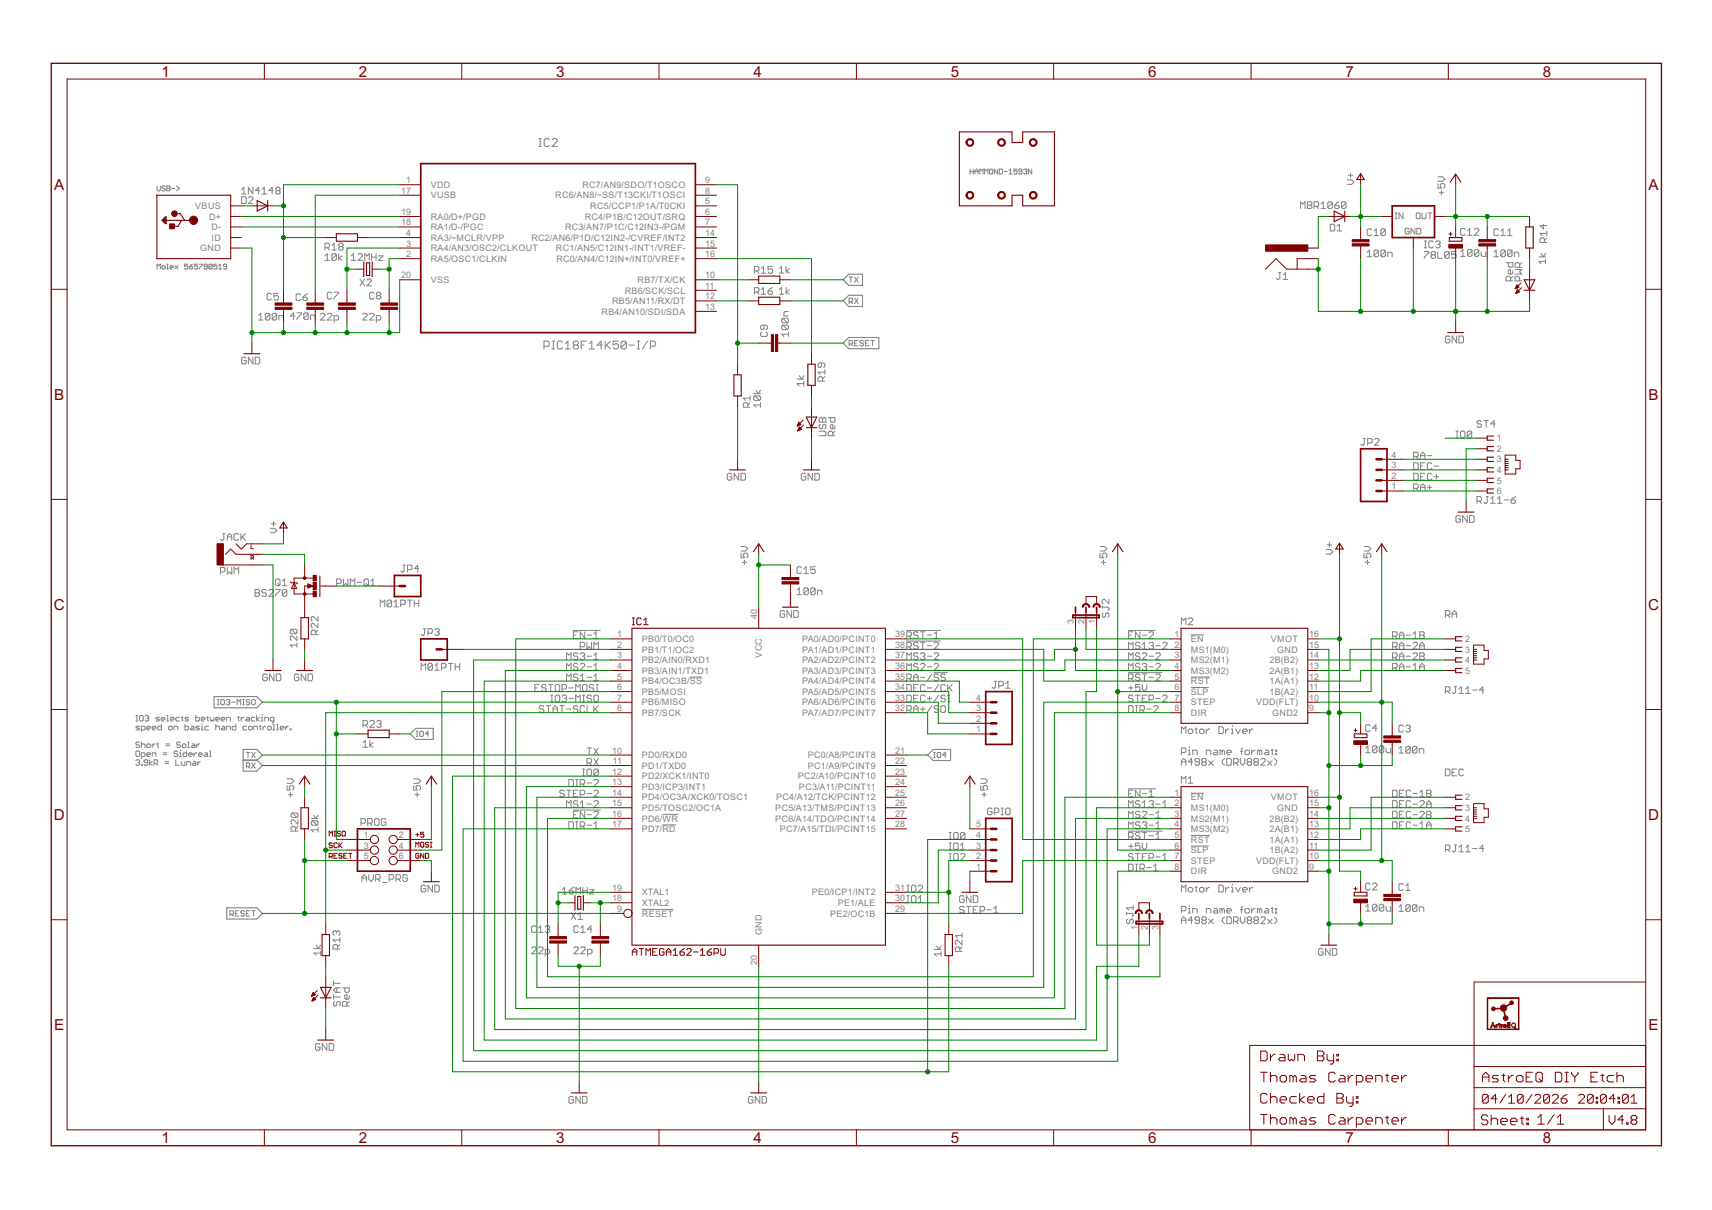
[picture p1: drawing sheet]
<svg xmlns="http://www.w3.org/2000/svg" width="297mm" height="210mm" viewBox="0 0 297 210" stroke-linecap="round" stroke-linejoin="round" font-family="sans-serif">
<defs><g id="words">
<g font-size="2.9" fill="#800000">
<text x="28" y="13.3">1</text>
<text x="62.3" y="13.3">2</text>
<text x="96.5" y="13.3">3</text>
<text x="130.7" y="13.3">4</text>
<text x="165" y="13.3">5</text>
<text x="199.2" y="13.3">6</text>
<text x="233.4" y="13.3">7</text>
<text x="267.7" y="13.3">8</text>
<text x="9.4" y="32.9">A</text>
<text x="286" y="32.9">A</text>
<text x="9.4" y="69.3">B</text>
<text x="286" y="69.3">B</text>
<text x="9.3" y="105.8">C</text>
<text x="286" y="105.8">C</text>
<text x="9.3" y="142.3">D</text>
<text x="286" y="142.3">D</text>
<text x="9.4" y="178.7">E</text>
<text x="286" y="178.7">E</text>
<text x="28" y="198.3">1</text>
<text x="62.3" y="198.3">2</text>
<text x="96.5" y="198.3">3</text>
<text x="130.7" y="198.3">4</text>
<text x="165" y="198.3">5</text>
<text x="199.2" y="198.3">6</text>
<text x="233.4" y="198.3">7</text>
<text x="267.7" y="198.3">8</text>
</g>
<g font-size="1.7" fill="#808080">
<text x="69.6" y="33.6">17</text>
<text x="70.5" y="31.8">1</text>
<text x="74.7" y="32.6">VDD</text>
<text x="74.7" y="34.4">VUSB</text>
<text x="96.3" y="34.4">RC6/AN8/~SS/T13CKI/T1OSCI</text>
<text x="101.1" y="32.6">RC7/AN9/SDO/T1OSCO</text>
<text x="122.3" y="35.5">5</text>
<text x="122.3" y="33.6">8</text>
<text x="122.3" y="31.8">9</text>
<text x="33.9" y="36.3">VBUS</text>
<text x="36.3" y="38.1">D+</text>
<text x="36.7" y="39.9">D-</text>
<text x="36.7" y="41.8">ID</text>
<text x="69.6" y="37.3">19</text>
<text x="69.6" y="39.1">18</text>
<text x="70.5" y="40.9">4</text>
<text x="74.7" y="38.1">RA0/D+/PGD</text>
<text x="74.7" y="39.9">RA1/D-/PGC</text>
<text x="74.7" y="41.8">RA3/~MCLR/VPP</text>
<text x="92.2" y="41.8">RC2/AN6/P1D/C12IN2-/CVREF/INT2</text>
<text x="98.1" y="39.9">RC3/AN7/P1C/C12IN3-/PGM</text>
<text x="101.5" y="38.1">RC4/P1B/C12OUT/SRQ</text>
<text x="102.4" y="36.3">RC5/CCP1/P1A/T0CKI</text>
<text x="122.3" y="40.9">14</text>
<text x="122.3" y="39.1">7</text>
<text x="122.3" y="37.3">6</text>
<text x="34.7" y="43.6">GND</text>
<text x="70.5" y="42.8">3</text>
<text x="70.5" y="44.6">2</text>
<text x="74.7" y="43.6">RA4/AN3/OSC2/CLKOUT</text>
<text x="74.7" y="45.4">RA5/OSC1/CLKIN</text>
<text x="96.5" y="43.6">RC1/AN5/C12IN1-/INT1/VREF-</text>
<text x="96.5" y="45.4">RC0/AN4/C12IN+/INT0/VREF+</text>
<text x="122.3" y="44.6">16</text>
<text x="122.3" y="42.8">15</text>
<text x="69.6" y="48.3">20</text>
<text x="74.7" y="49.1">VSS</text>
<text x="106.2" y="52.7">RB5/AN11/RX/DT</text>
<text x="108.4" y="50.9">RB6/SCK/SCL</text>
<text x="110.6" y="49.1">RB7/TX/CK</text>
<text x="122.3" y="53.8">13</text>
<text x="122.3" y="51.9">12</text>
<text x="122.3" y="50.1">11</text>
<text x="122.3" y="48.3">10</text>
<text x="104.4" y="54.6">RB4/AN10/SDI/SDA</text>
<text x="259.7" y="76.6">1</text>
<text x="241.4" y="83.1">2</text>
<text x="241.4" y="81.3">3</text>
<text x="241.4" y="79.4">4</text>
<text x="259.7" y="78.4">2</text>
<text x="259.7" y="80.2">3</text>
<text x="259.7" y="82.1">4</text>
<text x="259.7" y="83.9">5</text>
<text x="241.4" y="84.9">1</text>
<text x="259.7" y="85.7">6</text>
<text x="131.4" y="107.3" transform="rotate(-90 131.4 107.3)">40</text>
<text x="107.1" y="110.6">1</text>
<text x="107.1" y="112.4">2</text>
<text x="111.4" y="111.4">PB0/T0/OC0</text>
<text x="111.4" y="113.2">PB1/T1/OC2</text>
<text x="139.2" y="111.4">PA0/AD0/PCINT0</text>
<text x="139.2" y="113.2">PA1/AD1/PCINT1</text>
<text x="155.3" y="110.6">39</text>
<text x="155.3" y="112.4">38</text>
<text x="186.3" y="108.3" transform="rotate(-90 186.3 108.3)">3</text>
<text x="188.2" y="108.3" transform="rotate(-90 188.2 108.3)">2</text>
<text x="190" y="108.3" transform="rotate(-90 190 108.3)">1</text>
<text x="203.8" y="110.6">1</text>
<text x="203.8" y="112.4">2</text>
<text x="206.6" y="111.4">EN</text>
<text x="206.6" y="113.2">MS1(M0)</text>
<text x="220.5" y="111.4">VMOT</text>
<text x="221.6" y="113.2">GND</text>
<text x="227.2" y="112.4">15</text>
<text x="227.2" y="110.6">16</text>
<text x="254.2" y="111.4">2</text>
<text x="254.2" y="113.2">3</text>
<text x="107.1" y="114.2">3</text>
<text x="107.1" y="116.1">4</text>
<text x="107.1" y="117.9">5</text>
<text x="107.1" y="119.7">6</text>
<text x="111.4" y="115">PB2/AIN0/RXD1</text>
<text x="111.4" y="116.9">PB3/AIN1/TXD1</text>
<text x="111.4" y="118.7">PB4/OC3B/SS</text>
<text x="132.2" y="114.1" transform="rotate(-90 132.2 114.1)">VCC</text>
<text x="139.2" y="115">PA2/AD2/PCINT2</text>
<text x="139.2" y="116.9">PA3/AD3/PCINT3</text>
<text x="139.2" y="118.7">PA4/AD4/PCINT4</text>
<text x="155.3" y="114.2">37</text>
<text x="155.3" y="116.1">36</text>
<text x="155.3" y="117.9">35</text>
<text x="155.3" y="119.7">34</text>
<text x="203.8" y="114.2">3</text>
<text x="203.8" y="116.1">4</text>
<text x="203.8" y="117.9">5</text>
<text x="203.8" y="119.7">6</text>
<text x="206.6" y="115">MS2(M1)</text>
<text x="206.6" y="116.9">MS3(M2)</text>
<text x="206.6" y="118.7">RST</text>
<text x="220.3" y="118.7">1A(A1)</text>
<text x="220.3" y="116.9">2A(B1)</text>
<text x="220.3" y="115">2B(B2)</text>
<text x="227.2" y="119.7">11</text>
<text x="227.2" y="117.9">12</text>
<text x="227.2" y="116.1">13</text>
<text x="227.2" y="114.2">14</text>
<text x="254.2" y="115">4</text>
<text x="254.2" y="116.9">5</text>
<text x="107.1" y="121.6">7</text>
<text x="107.1" y="123.4">8</text>
<text x="111.4" y="120.5">PB5/MOSI</text>
<text x="111.4" y="122.4">PB6/MISO</text>
<text x="111.4" y="124.2">PB7/SCK</text>
<text x="139.2" y="120.5">PA5/AD5/PCINT5</text>
<text x="139.2" y="122.4">PA6/AD6/PCINT6</text>
<text x="139.2" y="124.2">PA7/AD7/PCINT7</text>
<text x="155.3" y="121.6">33</text>
<text x="155.3" y="123.4">32</text>
<text x="169.4" y="125.2">2</text>
<text x="169.4" y="123.4">3</text>
<text x="169.4" y="121.6">4</text>
<text x="203.8" y="121.6">7</text>
<text x="203.8" y="123.4">8</text>
<text x="206.6" y="120.5">SLP</text>
<text x="206.6" y="122.4">STEP</text>
<text x="206.6" y="124.2">DIR</text>
<text x="217.9" y="122.4">VDD(FLT)</text>
<text x="220.3" y="120.5">1B(A2)</text>
<text x="220.7" y="124.2">GND2</text>
<text x="227.2" y="123.4">9</text>
<text x="227.2" y="121.6">10</text>
<text x="106.2" y="130.7">10</text>
<text x="111.4" y="131.5">PD0/RXD0</text>
<text x="140.2" y="131.5">PC0/A8/PCINT8</text>
<text x="155.3" y="130.7">21</text>
<text x="169.4" y="127.1">1</text>
<text x="106.2" y="134.4">12</text>
<text x="106.2" y="136.2">13</text>
<text x="106.3" y="132.5">11</text>
<text x="111.4" y="133.4">PD1/TXD0</text>
<text x="111.4" y="135.2">PD2/XCK1/INT0</text>
<text x="111.4" y="137">PD3/ICP3/INT1</text>
<text x="138.4" y="135.2">PC2/A10/PCINT10</text>
<text x="138.6" y="137">PC3/A11/PCINT11</text>
<text x="140.2" y="133.4">PC1/A9/PCINT9</text>
<text x="155.3" y="132.5">22</text>
<text x="155.3" y="134.4">23</text>
<text x="155.3" y="136.2">24</text>
<text x="106.2" y="138">14</text>
<text x="106.2" y="139.9">15</text>
<text x="106.2" y="141.7">16</text>
<text x="106.2" y="143.5">17</text>
<text x="111.4" y="138.8">PD4/OC3A/XCK0/TOSC1</text>
<text x="111.4" y="140.7">PD5/TOSC2/OC1A</text>
<text x="111.4" y="142.5">PD6/WR</text>
<text x="134.5" y="140.7">PC5/A13/TMS/PCINT13</text>
<text x="134.5" y="142.5">PC6/A14/TDO/PCINT14</text>
<text x="134.7" y="138.9">PC4/A12/TCK/PCINT12</text>
<text x="155.3" y="138">25</text>
<text x="155.3" y="139.9">26</text>
<text x="155.3" y="141.7">27</text>
<text x="155.3" y="143.5">28</text>
<text x="169.4" y="143.5">5</text>
<text x="203.8" y="138">1</text>
<text x="203.8" y="139.9">2</text>
<text x="203.8" y="141.7">3</text>
<text x="203.8" y="143.5">4</text>
<text x="206.6" y="138.8">EN</text>
<text x="206.6" y="140.7">MS1(M0)</text>
<text x="206.6" y="142.5">MS2(M1)</text>
<text x="220.3" y="142.5">2B(B2)</text>
<text x="220.5" y="138.9">VMOT</text>
<text x="221.6" y="140.7">GND</text>
<text x="227.2" y="143.5">13</text>
<text x="227.2" y="141.7">14</text>
<text x="227.2" y="139.9">15</text>
<text x="227.2" y="138">16</text>
<text x="254.2" y="138.8">2</text>
<text x="254.2" y="140.7">3</text>
<text x="254.2" y="142.5">4</text>
<text x="63.1" y="145.4">1</text>
<text x="63.1" y="147.2">3</text>
<text x="63.1" y="149">5</text>
<text x="69.2" y="145.4">2</text>
<text x="69.2" y="147.2">4</text>
<text x="69.2" y="149">6</text>
<text x="111.4" y="144.3">PD7/RD</text>
<text x="135.3" y="144.3">PC7/A15/TDI/PCINT15</text>
<text x="169.4" y="149">2</text>
<text x="169.4" y="147.2">3</text>
<text x="169.4" y="145.4">4</text>
<text x="203.8" y="145.4">5</text>
<text x="203.8" y="147.2">6</text>
<text x="203.8" y="149">7</text>
<text x="206.6" y="144.3">MS3(M2)</text>
<text x="206.6" y="146.2">RST</text>
<text x="206.6" y="148">SLP</text>
<text x="206.6" y="149.8">STEP</text>
<text x="217.9" y="149.8">VDD(FLT)</text>
<text x="220.3" y="148">1B(A2)</text>
<text x="220.3" y="146.2">1A(A1)</text>
<text x="220.3" y="144.3">2A(B1)</text>
<text x="227.2" y="149">10</text>
<text x="227.2" y="147.2">11</text>
<text x="227.2" y="145.4">12</text>
<text x="254.2" y="144.3">5</text>
<text x="106.2" y="154.5">19</text>
<text x="111.4" y="155.3">XTAL1</text>
<text x="140.9" y="155.3">PE0/ICP1/INT2</text>
<text x="155.3" y="154.5">31</text>
<text x="169.4" y="150.9">1</text>
<text x="203.8" y="150.9">8</text>
<text x="206.6" y="151.7">DIR</text>
<text x="220.7" y="151.7">GND2</text>
<text x="227.2" y="150.9">9</text>
<text x="106.2" y="156.4">18</text>
<text x="107.1" y="158.2">9</text>
<text x="111.4" y="159">RESET</text>
<text x="111.4" y="157.2">XTAL2</text>
<text x="144" y="159">PE2/OC1B</text>
<text x="145.3" y="157.2">PE1/ALE</text>
<text x="155.3" y="156.4">30</text>
<text x="155.3" y="158.2">29</text>
<text x="197.3" y="161.4" transform="rotate(-90 197.3 161.4)">1</text>
<text x="199.2" y="161.4" transform="rotate(-90 199.2 161.4)">2</text>
<text x="201" y="161.4" transform="rotate(-90 201 161.4)">3</text>
<text x="131.4" y="167.4" transform="rotate(-90 131.4 167.4)">20</text>
<text x="132.2" y="162.2" transform="rotate(-90 132.2 162.2)">GND</text>
</g>
</g></defs>
<g fill="none" stroke="#808080" stroke-width=".17">
<path d="M27.2 32.3v.7l.2 .1h.3l.1-.1v-.7M28.7 32.4l-.2-.1h-.3l-.1 .1 .1 .3h.3l.2 .1-.2 .3h-.3l-.1-.1M28.9 32.3h.5l.1 .1-.1 .3 .1 .3-.1 .1h-.5zM28.9 32.7h.5M29.8 32.7h.5M30.6 32.3l.6 .4-.6 .4M41.9 34.1h.6l.2 .2v.8l-.2 .2h-.6zM41.9 32.9l.4-.4v1.2M41.9 33.7h.8M43.1 34.3l.2-.2h.4l.2 .2v.2l-.8 .8h.8M43.9 32.5v1.2l-.8-1.2v1.2M45.1 33.1h-.8l.6-.6v1.2"/>
<path d="M45.5 33.7h.7M45.5 32.9l.3-.4v1.2M47.4 33.1h-.7l.5-.6v1.2M48 33.1l-.2-.2 .2-.4h.4l.2 .2-.2 .4M48 33.1l-.2 .2 .2 .4h.4l.2-.2-.2-.4M48 33.1h.4M93.5 25.4h.4M93.5 24h.4M93.7 24v1.4M95.3 24.3l-.2-.3h-.5l-.2 .3v.9l.2 .2h.5l.2-.2M95.8 24.3l.2-.3h.5l.2 .3v.2l-.9 .9h.9M168.3 29.3v.9"/>
<path d="M168.3 29.8h.6M168.9 29.3v.9M169.2 29.8h.5M169.2 30.2v-.6l.2-.3 .3 .3v.6M170 30.2v-.9l.3 .3 .3-.3v.9M170.8 30.2v-.9l.3 .3 .3-.3v.9M171.7 29.5l.1-.2 .5 .2v.5l-.2 .2h-.3l-.1-.2zM173.1 29.3v.9l-.6-.9v.9M173.4 29.3h.4l.1 .2v.5l-.1 .2h-.4zM174.2 29.8h.6M175.1 30.2h.5M175.1 29.6l.2-.3v.9"/>
<path d="M176.5 29.3h-.6v.5l.3-.2 .3 .2v.2l-.2 .2h-.3l-.1-.2M177.3 29.8h-.4l-.2-.2 .2-.3 .4 .2v.5l-.1 .2h-.3l-.2-.2M177.6 29.5l.4-.2 .2 .2-.2 .3M177.9 29.8h.1M178 29.8l.2 .1-.2 .3h-.3l-.1-.2M179 29.3v.9l-.6-.9v.9M225.7 36.2v-1.2l.3 .4 .4-.4v1.2M226.8 35h.6l.2 .2v.2l-.2 .2 .2 .2v.2l-.2 .2h-.6zM226.8 35.6h.6M228 35.8h.6l.2-.2v-.4l-.2-.2h-.6v1.2M228.4 35.8l.4 .4M229.2 35.4l.4-.4v1.2"/>
<path d="M229.2 36.2h.8M230.8 38.9h.6l.2 .2v.8l-.2 .2h-.6zM231.2 35.2v.8l-.2 .2h-.4l-.2-.2M231.2 35.2l-.2-.2h-.4l-.2 .2v.8M231.2 35.2l-.8 .8M231.6 35.6h.6l.1 .4-.1 .2h-.4l-.2-.2zM232 39.3l.4-.4v1.2M232.3 35l-.4 .2-.3 .4M233.5 35.2l-.2-.2h-.4l-.2 .2v.8M233.5 35.2v.8l-.2 .2h-.4l-.2-.2M233.5 35.2l-.8 .8M233.7 31.2h.8l.4 .4-.4 .4h-.8"/>
<path d="M233.9 30.4h.8M234.3 30v.8M238 39.9l-.2-.2h-.4l-.2 .2v.8l.2 .2h.4l.2-.2M240.4 39.9l-.2-.2h-.4l-.2 .2v.8M240.4 39.9v.8l-.2 .2h-.4l-.2-.2M240.4 39.9l-.8 .8M242.1 38h.3M242.1 36.9h.3M242.2 36.9v1.1M243.4 36.9v1.1l-.7-1.1v1.1M244.5 39.8l-.2-.2h-.3l-.2 .2v.6l.2 .2h.3l.2-.2v-.3h-.4M245.5 39.6v1l-.7-1v1"/>
<path d="M245.7 37.1l.2-.2h.3l.2 .2v.7l-.2 .2h-.3l-.2-.2zM245.8 39.6h.5l.2 .2v.6l-.2 .2h-.5zM246.7 36.9v.9l.2 .2h.3l.2-.2v-.9M247.8 36.9h.6M248.1 36.9v1.1M249.5 31.9v.7h.6l-.2-.3v-.3l.2-.1h.4l.2 .1v.4l-.2 .2M249.5 30.7h.8l.4 .4-.4 .4h-.8M249.7 33.4h.8M250.1 33v.8M254.2 39.8l-.2-.2h-.4l-.2 .2v.8l.2 .2h.4l.2-.2M255.8 39.8l.2-.2h.4l.2 .2v.2l-.8 .8h.8M260 39.9l-.2-.2h-.4l-.2 .2v.8l.2 .2h.4l.2-.2"/>
<path d="M267.8 38.9v.8l-.6-.6h1.2M27.2 46.7v-.9l.3 .3 .3-.3v.9M28.1 46.2l.1-.1h.3l.2 .1v.3l-.2 .2h-.3l-.1-.2zM28.9 46.7h.3M28.9 45.8h.2v.9M29.5 46.4h.6l-.2-.3h-.3l-.1 .1 .1 .5h.3M30.3 46.1l.6 .6M30.9 46.1l-.6 .6M32.6 45.8h-.6v.4l.3-.1 .3 .1v.3l-.2 .2h-.2l-.2-.2M32.9 46.2h.4l.1 .3-.1 .2h-.3l-.1-.2zM33.4 45.8l-.5 .4M34.3 45.8h-.6v.4l.3-.1 .3 .1-.2 .5h-.3l-.1-.2"/>
<path d="M34.6 45.8h.5l-.5 .9M36 46.2h-.5l-.1-.1 .1-.3 .5 .2v.5l-.2 .2h-.3l-.1-.2M36.8 46v.5l-.1 .2h-.3l-.2-.2M36.8 46l-.1-.2-.5 .2v.5M36.8 46l-.6 .5M37.7 45.8h-.6v.4l.4-.1 .2 .1v.3l-.2 .2h-.3l-.1-.2M37.9 46.7h.6M37.9 46.1l.3-.3v.9M39.3 46.2h-.4l-.1-.1 .1-.3 .4 .2v.5l-.1 .2h-.3l-.1-.2M44.9 55.5h.7M44.9 54.7l.4-.3v1.1M46.8 54.5v.8l-.2 .2h-.4l-.2-.2"/>
<path d="M46.8 54.5l-.2-.1h-.4l-.2 .1v.8M46.8 54.5l-.8 .8M47.1 51.1l-.2-.2h-.4l-.2 .2v.8l.2 .1h.4l.2-.1M48 54.5v.8l-.2 .2h-.4l-.2-.2M48 54.5l-.2-.1h-.4l-.2 .1v.8M48 54.5l-.8 .8M48.3 50.9h-.8v.6l.4-.2 .4 .2v.4l-.2 .1h-.4l-.2-.1M48.4 55.5v-.8h.6l.2 .2v.6M51.1 54.8h-.7l.5-.5v1.1M51.5 54.3h.8v.2l-.8 .7v.2M52.2 51.2l-.2-.2h-.4l-.2 .2v.7l.2 .2h.4l.2-.2M52.6 51.6h.5l.2 .3-.2 .2h-.4l-.1-.2z"/>
<path d="M53.3 51l-.7 .6M53.5 54.5l-.2-.2h-.4l-.2 .2v.7M53.5 54.5v.7l-.2 .2h-.4l-.2-.2M53.5 54.5l-.8 .7M53.9 55.4v-.7h.6l.2 .1v.6M55.6 54.5l.2-.1h.4l.2 .1v.2l-.8 .8h.8M56.4 43h.6l.2-.2v-.4l-.2-.2h-.6v1.2M56.4 44.4l.4-.4v1.2M56.4 45.2h.8M56.8 54.5l.2-.1h.4l.2 .1v.2l-.8 .8h.8M56.8 43l.4 .4M57.6 43.4h.8"/>
<path d="M57.6 50.9l-.2-.2h-.4l-.2 .2v.8l.2 .2h.4l.2-.2M57.6 42.6l.4-.4v1.2M58 55.5h.5l.2-.2v-.4l-.2-.2h-.5v1.2M58 50.7h.7v.2l-.7 .8v.2M58.4 44.2l-.2-.2h-.4l-.2 .2v.8M58.4 44.2v.8l-.2 .2h-.4l-.2-.2M58.4 44.2l-.8 .8M58.8 44v1.2M58.9 42.8l-.1 .2v.2l.1 .2h.5l.1-.2v-.2l-.1-.2M58.9 42.8l-.1-.2 .1-.4h.5l.1 .2-.1 .4M58.9 42.8h.5M59.4 44.4l-.6 .4 .6 .4"/>
<path d="M60.9 45.2h.8M60.9 44.4l.4-.4v1.2M62.1 44.2l.2-.2h.4l.2 .2v.2l-.8 .8h.8M62.5 48.4l.7 1.2M62.9 54.5l.2-.1h.4l.2 .1v.2l-.8 .8h.8M63.2 48.4l-.7 1.2M63.3 45.2v-1.2l.4 .4 .4-.4v1.2M63.6 48.6l.2-.2h.4l.2 .2v.2l-.8 .8h.8M64.1 54.5l.2-.1h.4l.2 .1v.2l-.8 .8h.8M64.5 44v1.2M64.5 44.6h.8M64.9 50.9l-.2-.2h-.4l-.2 .2v.8l.2 .2h.4l.2-.2"/>
<path d="M65.3 44v1.2M65.3 55.5h.6l.2-.2v-.4l-.2-.2h-.6v1.2M65.5 51.3l-.2-.2 .2-.4h.4l.2 .2v.2l-.2 .2M65.5 51.3l-.2 .2 .2 .4h.4l.2-.2v-.2l-.2-.2M65.5 51.3h.4M65.7 44.4h.7l-.7 .8h.7M95.8 59.2h.4M96 59.2v1.3M97.6 59.4l-.2-.2h-.5l-.2 .2v.9l.2 .2h.5l.2-.2M98.1 59.6l.4-.4v1.3M99.7 59.9l-.2-.3v-.2l.2-.2h.4l.3 .2v.2l-.3 .3M99.7 59.9l-.2 .2v.2l.2 .2h.4l.3-.2v-.2l-.3-.2"/>
<path d="M99.7 59.9h.4M100.8 59.9h.5M101.7 59.2h-.9v1.3M102.2 59.6l.5-.4v1.3M104.5 59.9h-.9l.7-.7v1.3M105 59.2v1.3M105.2 59.9l.7 .6M105.9 59.2l-.9 .9M107.3 59.2h-.9v.7l.4-.3h.3l.2 .3v.4l-.2 .2h-.5l-.2-.2M108.7 59.4l-.3-.2h-.4l-.2 .2v.9M108.7 59.4v.9l-.3 .2h-.4l-.2-.2M108.7 59.4l-.9 .9"/>
<path d="M109.2 59.9h.8M110.5 59.2h.5M110.8 59.2v1.3M112.4 59.2l-1 1.3M130.9 47h.6l.2-.2v-.4l-.2-.2h-.6v1.2M130.9 50.7h.6l.2-.2v-.4l-.2-.2h-.6v1.2M131.3 50.7l.4 .4M131.3 47l.4 .4M132.1 51.1h.8M132.1 46.6l.4-.4v1.2M132.1 50.3l.4-.4v1.2M132.1 47.4h.8"/>
<path d="M132.2 57.6l-.2 .2v.4l.2 .2h.7l.2-.2v-.4l-.2-.2M132.5 56.4v.6l-.1 .2-.4-.2v-.4l.2-.2h.7l.2 .2v.4l-.2 .2M133.3 50.5h.5l.2 .2v.2l-.2 .2h-.3l-.2-.2zM134 46.2h-.7v.6l.3-.2 .4 .2v.4l-.2 .2h-.3l-.2-.2M134 49.9l-.4 .2-.3 .4M135.2 46.6l.4-.4v1.2M135.2 50.2l.4-.3v1.1M135.2 47.4h.8M135.2 51h.8M135.8 55.2l-.2 .2v.4l.2 .2h.8M135.8 55.2h.8l.2 .2v.4l-.2 .2M135.8 56.4h.8l.2 .2v.4l-.2 .2"/>
<path d="M135.8 56.4l-.2 .2v.4l.2 .2h.8M135.8 56.4l.8 .8M135.8 55.2l.8 .8M136.4 46.2v1.2M136.4 49.9v1.1M136.8 54h-.6l-.2 .3v.5h.8M136.8 58h-1.2l.4 .4M136.8 57.6v.8M137 46.6l-.6 .4 .6 .4M137 50.2l-.6 .5 .6 .3M147.3 52.3h.5l.1-.1v-.3l-.1-.2h-.5v1M147.3 59.7h.5l.1-.2v-.3l-.1-.1h-.5v.9"/>
<path d="M147.3 48.1h.6M147.6 59.7l.3 .3M147.6 48.1v.9M147.6 52.3l.3 .4M148.3 59.5h.3M148.3 48.1l.6 .9M148.3 51.7l.6 1M148.9 59.1h-.6v.9h.6M148.9 48.1l-.6 .9M148.9 51.7l-.6 1M149.8 59.2l-.1-.1h-.3l-.2 .3 .2 .1h.3l.1 .3-.1 .2h-.3l-.2-.2M150.2 59.5h.3"/>
<path d="M150.8 59.1h-.6v.9h.6M151.1 59.1h.6M151.4 59.1v.9M221.8 47.3h.4M222.1 47.3v1l-.3 .2-.3-.2M222.7 48.5h.7M222.7 47.7l.3-.4v1.2M232 40.1h.8M237.2 43.8l.4-.4v1.1M237.2 44.5h.8M238.4 40.9h.8M238.4 40.1l.4-.4v1.2"/>
<path d="M239.2 43.6v.7l-.2 .2h-.4l-.2-.2M239.2 43.6l-.2-.2h-.4l-.2 .2v.7M239.2 43.6l-.8 .7M240.4 43.6v.7l-.2 .2h-.4l-.2-.2M240.4 43.6l-.2-.2h-.4l-.2 .2v.7M240.4 43.6l-.8 .7M240.8 44.5v-.7h.5l.3 .1v.6M247.1 43.6h.8v.2l-.8 .8v.2M247.1 43h.4M247.1 41.8h.4M247.3 41.8v1.2M248.5 44.2l-.2-.2v-.2l.2-.2h.4l.2 .2-.2 .4"/>
<path d="M248.5 44.2l-.2 .2v.2l.2 .2h.4l.2-.2-.2-.4M248.5 44.2h.4M248.7 42l-.2-.2h-.4l-.2 .2v.8l.2 .2h.4l.2-.2M249.1 42l.2-.2h.4l.2 .2v.2l-.2 .2M249.5 43.6v1.2h.8M249.5 42.4h.2M249.7 42.4l.2 .2v.2l-.2 .2h-.4l-.2-.2M251.4 43.8l-.2-.2h-.4l-.1 .2v.8M251.4 43.8v.8l-.2 .2h-.4l-.1-.2M251.4 43.8l-.7 .8M251.6 58.5l-.2-.2h-.4l-.2 .2v.8l.2 .2h.4l.2-.2v-.4h-.4M252.6 43.6h-.8v.6l.4-.2 .4 .2v.4l-.2 .2h-.4l-.2-.2"/>
<path d="M252.7 58.3v1.2l-.8-1.2v1.2M253.1 58.3h.6l.2 .2v.8l-.2 .2h-.6zM253.4 43.7l.4-.4v1.2M253.4 44.5h.8M254.6 40.8h.8M254.6 40l.4-.4v1.2M255.4 43.5v.8l-.2 .2h-.4l-.2-.2M255.4 43.5l-.2-.2h-.4l-.2 .2v.8M255.4 43.5l-.8 .8M256.6 43.5v.8l-.2 .2h-.4l-.2-.2M256.6 43.5l-.2-.2h-.4l-.2 .2v.8M256.6 43.5l-.8 .8"/>
<path d="M257 43.7v.6l.2 .2h.6v-.8M259.2 44.5h.8M259.2 43.8l.4-.4v1.1M260.4 40.9h.8M260.4 40.1l.4-.4v1.2M261.2 43.6v.7l-.2 .2h-.4l-.2-.2M261.2 43.6l-.2-.2h-.4l-.2 .2v.7M261.2 43.6l-.8 .7M261.3 45.6h1.2v.6l-.2 .2h-.4l-.2-.2v-.6M261.6 40.9h.7M261.6 40.1l.4-.4v1.2M262.1 48.7v-.6l-.2-.2h-.4l-.2 .2v.6h1.2"/>
<path d="M262.3 43.6v.7l-.2 .2h-.3l-.2-.2M262.3 43.6l-.2-.2h-.3l-.2 .2v.7M262.3 43.6l-.7 .7M262.5 46.9v.4l-.2 .2h-.4l-.2-.2v-.4l.4-.1v.7M262.5 47.9l-.4 .4M262.7 44.5v-.7h.6l.2 .1v.6M262.9 46.8h1.1l-.3 .4 .3 .3h-1.1M263.7 46.4v-.6l-.2-.2h-.4l-.2 .2v.6h1.1M263.7 48.7v-.6l-.2-.2h-.4l-.2 .2v.6h1.1M264 45.6l-.3 .4M267 44.6h1.2M267.4 44l.4 .6 .4-.6"/>
<path d="M268 42.1v-.6l-.2-.2h-.4l-.2 .2v.6h1.2M268.2 45.3h-1.2l.4 .4M268.2 44.9v.8M268.4 41.3l-.4 .4M268.4 40.5h-1.2l.4 .4M268.4 40.1v.8M42.7 62.1l-.2-.1h-.4l-.2 .1v.8l.2 .2h.4l.2-.2v-.4h-.4M43.9 62v1.1l-.8-1.1v1.1M44.3 62h.6l.2 .1v.8l-.2 .2h-.6zM94.4 60.1h.7l.2-.2v-.5l-.2-.2h-.7v1.3M95.8 60.5h.4M98.1 60.5h.9"/>
<path d="M102.2 60.5h.9M110.5 60.5h.5M112.8 60.1h.7l.2-.2v-.5l-.2-.2h-.7v1.3M129.8 70.6v-.5l-.3-.2h-.3l-.2 .2v.5h1.1M130.1 69.9l-.3 .4M130.1 69.1h-1.1l.3 .4M130.1 68.7v.8M130.8 68.3h1.2M131 68.7l.8 .8M131 68.7h.8l.2 .2v.4l-.2 .2M131 68.7l-.2 .2v.4l.2 .2h.8M131.2 67.7l.4 .6 .4-.6"/>
<path d="M132 70.3h-1.2l.4 .3M132 69.9v.7M138.3 65.8h1.2M138.7 65.2l.4 .6 .4-.6M139.5 66.2v.8M139.5 66.5h-1.2l.4 .5M142.1 74.8h1l.2 .2v.4l-.2 .2h-1M142.1 72.6l.2-.1 .4 .1 .4-.1 .2 .1v.6h-1.2zM142.3 73.6l-.2 .2v.4l.4 .2 .2-.2v-.4l.2-.2h.2l.2 .2v.4l-.2 .2M142.5 63v.6l-.2 .2-.4-.2v-.4l.2-.2h.8l.2 .2v.4l-.2 .2M142.7 66.1v-.6l-.2-.2h-.4l-.2 .2v.6h1.2M142.7 72.6v.6"/>
<path d="M143.1 65.3l-.4 .4M143.1 64.6h-1.2l.4 .3M143.1 64.2v.7M143.7 72.5h1.2v.5l-.2 .2h-.4l-.2-.2v-.5M144.5 75.6v-.6l-.2-.2h-.4l-.2 .2v.6h1.2M144.9 73.8v.4l-.2 .2h-.4l-.2-.2v-.4l.2-.2h.2v.8M144.9 74.8l-.4 .4M236.5 76.1h.4M236.7 76.1v.9l-.2 .2-.4-.2M237.3 76.9h.6l.2-.3v-.3l-.2-.2h-.6v1.1M238.5 76.3l.2-.2h.4l.2 .2v.2l-.8 .7h.8M245.3 79.2h.6l.2-.2v-.4l-.2-.2h-.6v1.2"/>
<path d="M245.7 79.2l.4 .4M246.5 79.6v-.8l.3-.4 .4 .4v.8M246.5 79h.7M247.6 79h.8M252.6 75.9h.4M252.6 74.8h.4M252.8 74.8v1.1M253.4 75l.2-.2h.4l.2 .2v.8l-.2 .1h-.4l-.2-.1zM255.4 75l-.2-.2h-.4l-.2 .2v.8M255.4 75v.8l-.2 .1h-.4l-.2-.1M255.4 75l-.8 .8M257 73.2l-.1-.2h-.4l-.2 .2v.1l.2 .2h.4l.1 .2v.2l-.1 .2h-.4l-.2-.2"/>
<path d="M257.5 73h.7M257.9 73v1.1M259.4 73.5h-.8l.6-.5v1.1M38.2 99.2h.6l.2-.2v-.4l-.2-.2h-.6v1.2M38.7 92.6h.3M38.8 92.6v.9l-.1 .2-.5-.2M39.4 93.7v-.8l.4-.3 .4 .3v.8M39.4 98.4v1.2l.4-.4 .4 .4v-1.2M39.4 93.1h.8M40.6 99.6v-1.2l.4 .4 .4-.4v1.2M41.4 92.8l-.2-.2h-.4l-.2 .2v.7l.2 .2h.4l.2-.2M41.8 92.6v1.1"/>
<path d="M42 93.1l.6 .6M42.6 92.6l-.8 .7M46.9 91.7h.7l.4 .4-.4 .3h-.7M47.1 90.9h.7M47.5 90.5v.8M69.9 98h.4M70.1 98v1l-.2 .2h-.2l-.2-.2M70.7 98.8h.6l.2-.2v-.4l-.2-.2h-.6v1.2M72.7 98.6h-.8l.6-.6v1.2M127 82.3l-.2-.2h-.4l-.2 .2v.8l.2 .2h.4l.2-.2v-.4h-.4M128.2 82.1v1.2l-.8-1.2v1.2M128.6 82.1h.5l.2 .2v.8l-.2 .2h-.5z"/>
<path d="M128.6 96v.8h.6l-.2-.4 .2-.4h.4l.2 .2v.4l-.2 .2M128.6 94.8h.7l.5 .4-.5 .4h-.7M128.8 97.6h.8M129.2 97.2v.7M139.1 98.5l-.2-.2h-.4l-.2 .2v.8l.2 .2h.4l.2-.2M139.5 99.5h.8M139.5 98.7l.4-.4v1.2M139.8 82.3l-.2-.2h-.4l-.2 .2v.8l.2 .2h.4l.2-.2v-.4h-.4M141 82.1v1.2l-.8-1.2v1.2M141.4 82.1h.6l.2 .2v.8l-.2 .2h-.6zM141.4 98.3h-.7v.6l.3-.2h.2l.2 .2v.4l-.2 .2h-.4l-.1-.2M190.9 96v.8h.6l-.2-.4 .2-.4h.4l.1 .2v.4l-.1 .2"/>
<path d="M190.9 94.8h.7l.4 .4-.4 .4h-.7M191.1 97.6h.8M191.5 97.2v.7M230.1 95.3h.8l.3 .4-.3 .4h-.8M230.3 94.5h.8M230.7 94.1v.8M236.7 96v.8h.6l-.2-.4 .2-.4h.3l.2 .2v.4l-.2 .2M236.7 94.8h.7l.4 .4-.4 .4h-.7M236.9 97.6h.7M237.3 97.2v.7M245.3 82.1h.6l.2 .2v.8l-.2 .2h-.6zM245.3 80.3h.6l.2 .2v.8l-.2 .1h-.6z"/>
<path d="M245.3 84.7h.6l.2-.2v-.4l-.2-.2h-.6v1.2M245.7 84.7l.4 .4M246.5 82.7h.3M246.5 85.1v-.8l.3-.4 .4 .4v.8M246.5 80.9h.3M246.5 84.5h.7M247.2 82.1h-.7v1.2h.7M247.2 80.3h-.7v1.1h.7M247.6 84.5h.8M248 84.1v.8M248.4 82.3l-.2-.2h-.4l-.2 .2v.8l.2 .2h.4l.2-.2M248.4 80.5l-.2-.2h-.4l-.2 .2v.8l.2 .1h.4l.2-.1"/>
<path d="M248.8 82.7h.8M248.8 80.9h.8M249.2 82.3v.8M253.4 89.6l-.2-.2h-.4l-.2 .2v.8l.2 .2h.4l.2-.2v-.4h-.4M254.6 89.4v1.2l-.8-1.2v1.2M255 89.4h.6l.2 .2v.8l-.2 .2h-.6zM256.3 86.9h.6l.1-.2v-.4l-.1-.2h-.6v1.2M256.7 86.9l.3 .4M257.9 86.1h.3M258 86.1v1l-.1 .2h-.3l-.1-.2M258.6 87.3h.8M258.6 86.5l.4-.4v1.2"/>
<path d="M259.8 87.3h.8M259.8 86.5l.4-.4v1.2M261 86.7h.8M262.2 86.7h.6l.2 .4-.2 .2h-.4l-.2-.2zM263 86.1l-.8 .6M44.3 102.3h.6l.1 .2-.1 .3 .1 .2v.3l-.1 .1h-.6zM44.3 102.8h.6M46.2 102.5l-.2-.2h-.4l-.2 .4 .2 .1h.4l.2 .2v.3l-.2 .1h-.4l-.2-.1M46.4 117.1l-.2-.2h-.4l-.2 .2v.8l.2 .2h.4l.2-.2v-.4h-.4M46.6 102.5l.2-.2h.4l.2 .2v.2l-.8 .7h.8M47.5 116.9v1.2l-.7-1.2v1.2M47.8 102.3h.8v.2l-.8 .8v.1"/>
<path d="M47.8 100.6l.2-.2h.4l.2 .2v.8l-.2 .2h-.4l-.2-.2zM47.9 116.9h.6l.2 .2v.8l-.2 .2h-.6zM48.2 101.2l.4 .4M49 101.6h.8M49 100.8l.4-.4v1.2M49.8 102.5l-.2-.2h-.4l-.2 .2v.8M49.8 102.5v.8l-.2 .1h-.4l-.2-.1M49.8 102.5l-.8 .8M50.5 109.2l-.1 .1v.4l.1 .2h.8M50.5 109.2h.8l.2 .1v.4l-.2 .2M50.5 109.2l.8 .7M51.5 110.3v.8l-.8-.8h-.2l-.1 .2v.4l.1 .2"/>
<path d="M51.5 111.9h-1.1l.3 .4M51.5 111.5v.8M51.9 117.1l-.2-.2h-.4l-.2 .2v.8l.2 .2h.4l.2-.2v-.4h-.4M53 116.9v1.2l-.7-1.2v1.2M53.4 116.9h.6l.2 .2v.8l-.2 .2h-.6zM54.8 110.1v-.6l-.2-.2h-.4l-.2 .2v.6h1.2M55.2 107v.7l-.8-.7-.4 .1v.4l.2 .2M55.2 108.1v.8l-.8-.8-.4 .2v.4l.2 .2M55.2 109.3l-.4 .4M58.4 101.2h.6l.2-.2v-.4l-.2-.2h-.6v1.2M59.6 100.4v1.2l.4-.4 .4 .4v-1.2M60.8 101.6v-1.2l.4 .4 .4-.4v1.2"/>
<path d="M62 101h.7M63.3 100.4h.4l.2 .2v.8l-.2 .2h-.4l-.2-.2v-.8zM63.5 101.2l.4 .4M64.3 101.6h.8M64.3 100.8l.4-.4v1.2M66 105.3v-1.2l.4 .4 .4-.4v1.2M67.9 104.3v.8l-.1 .2h-.4l-.2-.2M67.9 104.3l-.1-.2h-.4l-.2 .2v.8M67.9 104.3l-.7 .8M68.3 104.5l.4-.4v1.2M68.3 105.3h.8M69.5 104.9h.6l.2-.2v-.4l-.2-.2h-.6v1.2"/>
<path d="M70.7 104.1h.8M71.1 104.1v1.2M71.9 104.1v1.2M71.9 104.7h.8M72.7 104.1v1.2M73.1 116.3v-1.2l.3 .4 .5-.4v1.2M73.4 109.1h.5M73.7 109.1v.9l-.3 .2-.3-.2M74.3 109.8h.5l.2-.2v-.4l-.2-.1h-.5v1.1M75 115.3l-.2-.2h-.4l-.1 .2v.8M75 115.3v.8l-.2 .2h-.4l-.1-.2M75 115.3l-.7 .8"/>
<path d="M75.4 109.2l.2-.1h.4l.2 .1v.2l-.2 .2M75.4 116.3h.8M75.4 115.5l.4-.4v1.2M75.8 109.6h.2M76 109.6l.2 .2v.2l-.2 .2h-.4l-.2-.2M76.6 115.9h.6l.2-.2v-.4l-.2-.2h-.6v1.2M77.8 115.1h.8M78.2 115.1v1.2M79 115.1v1.2M79 115.7h.8M79.8 115.1v1.2M92.8 119.3h.4"/>
<path d="M93.6 118.7h-.8v1.2h.8M94.8 119l-.2-.3h-.4l-.2 .3 .2 .3h.4l.2 .2-.2 .4h-.4l-.2-.2M95.2 118.7h.7M95.5 118.7v1.2M96.5 118.7h.4l.2 .3v.7l-.2 .2h-.4l-.2-.2v-.7zM97.5 119.5h.6l.2-.2v-.3l-.2-.3h-.6v1.2M98.3 114.4v-1.1l.4 .3 .4-.3v1.1M98.3 116.3v-1.2l.4 .4 .4-.4v1.2M98.3 118.1v-1.2l.4 .4 .4-.4v1.2M98.7 119.3h.8M99.4 109.4h4.8M99.5 110.2h.4"/>
<path d="M99.9 119.9v-1.2l.4 .4 .4-.4v1.2M100.3 109.6h-.8v1.2h.8M100.3 113.5l-.2-.2h-.4l-.2 .3 .2 .2h.4l.2 .4-.2 .2h-.4l-.2-.2M100.3 115.3l-.2-.2h-.4l-.2 .2v.2l.2 .2h.4l.2 .2-.2 .4h-.4l-.2-.2M100.3 117.1l-.2-.2h-.4l-.2 .4 .2 .2h.4l.2 .4-.2 .2h-.4l-.2-.2M100.7 112.2h.6l.2-.2v-.4l-.2-.2h-.6v1.2M100.7 117.3l.4-.4v1.2M100.7 118.1h.8M100.7 115.3l.2-.2h.4l.2 .2v.2l-.8 .8h.8M100.7 113.5l.2-.2h.4l.2 .2-.2 .3M101.1 113.8h.2M101.3 118.7h.3l.3 .3v.7l-.3 .2h-.3l-.2-.2v-.7z"/>
<path d="M101.3 113.8l.2 .2-.2 .4h-.4l-.2-.2M101.5 109.6v1.2l-.8-1.2v1.2M101.9 111.4v1.2l.3-.4 .4 .4v-1.2M101.9 117.5h.7M101.9 115.7h.7M101.9 110.2h.7M101.9 113.8h.7M103 119l-.2-.3h-.4l-.2 .3v.1l.2 .2h.4l.2 .2-.2 .4h-.4l-.2-.2M103 118.1h.8M103 116.3h.8M103 112.6v-1.2l.4 .4 .4-.4v1.2M103 110.8h.8"/>
<path d="M103 110l.4-.4v1.2M103 113.6l.4-.3v1.1M103 115.5l.4-.4v1.2M103 117.3l.4-.4v1.2M103 114.4h.8M103.4 118.7h.4M103.4 119.9h.4M103.6 118.7v1.2M119.7 117.5h2.2M136.1 106.1l-.1-.2h-.4l-.2 .2v.8l.2 .2h.4l.1-.2v-.4h-.4M137.3 105.9v1.2l-.8-1.2v1.2M137.7 105.9h.6l.2 .2v.8l-.2 .2h-.6z"/>
<path d="M138.3 102.4l.4-.4v1.2M138.3 103.2h.8M140.3 102.2v.8l-.2 .2h-.4l-.2-.2M140.3 102.2l-.2-.2h-.4l-.2 .2v.8M140.3 102.2l-.8 .8M141.4 102.2v.8l-.2 .2h-.4l-.1-.2M141.4 102.2l-.2-.2h-.4l-.1 .2v.8M141.4 102.2l-.7 .8M141.8 103.2v-.8h.6l.2 .2v.6M157.3 109.4h5.9M157.3 111.2h5.9M157.3 110.4h.6l.2-.2v-.4l-.2-.2h-.6v1.2"/>
<path d="M157.3 117.7h.6l.2-.2v-.4l-.2-.2h-.6v1.2M157.3 118.7h.6l.2 .3v.7l-.2 .2h-.6zM157.3 112.2h.6l.2-.2v-.4l-.2-.2h-.6v1.2M157.3 114.4v-1.1l.4 .3 .4-.3v1.1M157.3 116.3v-1.2l.4 .4 .4-.4v1.2M157.7 117.7l.4 .4M157.7 110.4l.4 .4M157.7 112.2l.4 .4M158.5 117.5h.8M158.5 119.3h.4M158.5 118.1v-.8l.4-.4 .4 .4v.8M159.3 115.3l-.2-.2h-.4l-.2 .2v.2l.2 .2h.4l.2 .2-.2 .4h-.4l-.2-.2"/>
<path d="M159.3 109.8l-.2-.2h-.4l-.2 .4 .2 .2h.4l.2 .2v.2l-.2 .2h-.4l-.2-.2M159.3 118.7h-.8v1.2h.8M159.3 111.6l-.2-.2h-.4l-.2 .2v.2l.2 .2h.4l.2 .2-.2 .4h-.4l-.2-.2M159.3 113.5l-.2-.2h-.4l-.2 .3 .2 .2h.4l.2 .4-.2 .2h-.4l-.2-.2M159.7 117.5h.8M159.7 115.3l.2-.2h.4l.2 .2v.2l-.8 .8h.8M159.7 109.6h.8M159.7 113.5l.2-.2h.4l.2 .2-.2 .3M159.7 111.4h.8M160.1 109.6v1.2M160.1 111.4v1.2M160.1 113.8h.2"/>
<path d="M160.3 113.8l.2 .2-.2 .4h-.4l-.2-.2M160.5 119l-.2-.3h-.4l-.2 .3v.7l.2 .2h.4l.2-.2M160.9 115.7h.8M160.9 119.3h.8M160.9 110.2h.8M160.9 113.8h.8M160.9 112h.8M161.7 116.9l-.8 1.2M162 116.7h2.4M162.1 115.3l.2-.2h.3l.3 .2v.2l-.8 .8h.8M162.1 110.8h.8M162.1 110l.4-.4v1.2"/>
<path d="M162.1 113.5l.2-.2h.3l.3 .2v.1l-.8 .8h.8M162.1 111.6l.2-.2h.3l.3 .2v.2l-.8 .8h.8M162.9 117.1l-.3-.2h-.3l-.2 .4 .2 .2h.3l.3 .2v.2l-.3 .2h-.3l-.2-.2M162.9 118.7l-.8 1.2M164 117.1l-.2-.2h-.4l-.2 .2v.2l.2 .2h.4l.2 .2-.2 .4h-.4l-.2-.2M164 119l-.2-.3h-.4l-.2 .3v.7l.2 .2h.4l.2-.2M164.4 118.7v1.2M164.6 119.3l.6 .6M165.2 118.7l-.8 .8M172.5 118.2h.4M172.7 118.2v1l-.2 .2-.4-.2M173.3 119h.6l.2-.2v-.4l-.2-.2h-.6v1.2"/>
<path d="M174.5 119.4h.8M174.5 118.6l.4-.4v1.2M191.2 105.1v.4M191.2 105.3h1l.2 .2-.2 .4M191.4 106.3l-.2 .2v.4l.4 .2 .2-.2v-.4l.4-.2 .2 .2v.4l-.2 .2M192.4 103.9v.8l-.8-.8h-.2l-.2 .3v.3l.2 .2M195.7 109.4h4.8M195.7 116.7h6M195.8 117.7h.6l.2-.2v-.4l-.2-.2h-.6v1.2M195.8 114.4v-1.1l.4 .3 .4-.3v1.1M195.8 119.3h.8M195.8 112.6v-1.2l.4 .4 .4-.4v1.2"/>
<path d="M195.8 116.3v-1.2l.4 .4 .4-.4v1.2M195.8 110.2h.4M196.2 119v.7M196.2 117.7l.4 .4M196.6 109.6h-.8v1.2h.8M197.8 113.5l-.2-.2h-.4l-.2 .3 .2 .2h.4l.2 .4-.2 .2h-.4l-.2-.2M197.8 117.1l-.2-.2h-.4l-.2 .4 .2 .2h.4l.2 .4-.2 .2h-.4l-.2-.2M197.8 115.3l-.2-.2h-.4l-.2 .2v.2l.2 .2h.4l.2 .2-.2 .4h-.4l-.2-.2M197.8 118.7h-.8v.6l.4-.2h.2l.2 .2v.4l-.2 .2h-.4l-.2-.2M197.8 109.6v1.2l-.8-1.2v1.2M197.8 111.6l-.2-.2h-.4l-.2 .2v.2l.2 .2h.4l.2 .2-.2 .4h-.4l-.2-.2M198.2 116.9h.8"/>
<path d="M198.2 115.3l.2-.2h.4l.2 .2v.2l-.2 .2M198.2 118.7v.8l.4 .4 .4-.4v-.8M198.2 113.5l.2-.2h.4l.2 .2v.1l-.8 .8h.8M198.2 110.2h.8M198.2 111.8l.4-.4v1.2M198.2 112.6h.8M198.6 115.7h.2M198.6 116.9v1.2M198.8 115.7l.2 .2v.2l-.2 .2h-.4l-.2-.2M199.3 111.6l.3-.2h.3l.2 .2v.2l-.2 .2M199.3 117.5h.8M199.3 115.7h.8"/>
<path d="M199.3 109.8l.3-.2h.3l.2 .2v.2l-.8 .8h.8M199.3 113.8h.8M199.7 112h.2M199.9 112l.2 .2-.2 .4h-.3l-.3-.2M200.5 117.1l.2-.2h.4l.2 .2v.2l-.8 .8h.8M200.5 115.3l.2-.2h.4l.2 .2v.2l-.8 .8h.8M200.5 113.5l.2-.2h.4l.2 .2v.1l-.8 .8h.8M200.5 112h.8M201.7 111.6l.2-.2h.4l.2 .2v.2l-.8 .8h.8M205 108.4v-1.2l.4 .4 .4-.4v1.2M206.2 107.4l.2-.2h.3l.2 .2v.2l-.7 .8h.7M206.6 117.5h3.3"/>
<path d="M206.6 110.1h2.3M206.6 119.3h3.1M241.6 115.9h.6l.2-.2v-.4l-.2-.2h-.6v1.2M241.6 110.4h.6l.2-.2v-.4l-.2-.2h-.6v1.2M241.6 114h.6l.2-.2v-.3l-.2-.2h-.6v1.1M241.6 112.2h.6l.2-.2v-.4l-.2-.2h-.6v1.2M242 110.4l.4 .4M242 115.9l.4 .4M242 112.2l.4 .4M242 114l.4 .4M242.8 115.7h.8M242.8 110.2h.8"/>
<path d="M242.8 113.8h.8M242.8 112h.8M242.8 110.8v-.8l.4-.4 .4 .4v.8M242.8 112.6v-.8l.4-.4 .4 .4v.8M242.8 114.4v-.8l.4-.3 .4 .3v.8M242.8 116.3v-.8l.4-.4 .4 .4v.8M244 115.7h.8M244 110.2h.8M244 113.8h.8M244 112h.8M245.2 116.3h.7M245.2 110.8h.7"/>
<path d="M245.2 113.5l.2-.2h.3l.2 .2v.1l-.7 .8h.7M245.2 111.6l.2-.2h.3l.2 .2v.2l-.7 .8h.7M245.2 110l.4-.4v1.2M245.2 115.5l.4-.4v1.2M246.3 115.7h.8M246.3 109.6h.6l.2 .2-.2 .4 .2 .2v.2l-.2 .2h-.6zM246.3 112.6v-.8l.4-.4 .4 .4v.8M246.3 113.3h.6l.2 .2-.2 .3 .2 .4-.2 .2h-.6zM246.3 116.3v-.8l.4-.4 .4 .4v.8M246.3 110.2h.6M246.3 113.8h.6M246.3 112h.8"/>
<path d="M250.8 106.7h.6l.2-.2v-.4l-.2-.2h-.6v1.2M250.8 119.9h.6l.2-.2v-.4l-.2-.2h-.6v1.2M251.2 119.9l.4 .4M251.2 106.7l.4 .4M251.9 106.5h.8M251.9 107.1v-.8l.4-.4 .4 .4v.8M252.3 119.1h.4M252.5 119.1v1l-.2 .2-.4-.2M253.1 119.5l.4-.4v1.2M254.3 119.5l.4-.4v1.2M255.5 119.7h.8M257.5 119.7h-.8l.6-.6v1.2"/>
<path d="M23.6 125.1h.3M23.6 124.1h.3M23.6 130.4l.1-.1h.4l.1 .1v.7l-.1 .1h-.4l-.1-.1zM23.6 132l.1-.2h.4l.1 .2-.1 .3M23.7 124.1v1M23.9 132.3h.2M24.1 132.3l.1 .1-.1 .4h-.4l-.1-.2M24.2 124.3l.2-.2h.3l.1 .2v.6l-.1 .2h-.3l-.2-.2zM24.2 128.9l-.1-.2h-.4l-.1 .2 .1 .3h.4l.1 .2-.1 .3h-.4l-.1-.2M24.2 126h-.5l-.1 .1 .1 .2h.4l.1 .1-.1 .2h-.5M24.5 126.6h.5l.2-.2v-.3l-.2-.1h-.5v.9M24.5 128.7v1"/>
<path d="M24.5 131.2h.5l.2-.1v-.4l-.2-.1h-.5v1M24.5 132.6h.2v.2h-.2zM24.5 129.2l.2-.1h.3l.2 .1v.5M25.2 124.3l.1-.2h.3l.2 .2-.2 .3M25.5 126.3h.6l-.1-.3h-.4l-.1 .1v.3l.1 .2h.4M25.5 130.9h.6l-.1-.3h-.4l-.1 .1v.4l.1 .1h.4M25.5 124.6h.1M25.6 124.6l.2 .2-.2 .3h-.3l-.1-.2M25.6 129.1h.4l.1 .1v.3l-.1 .2h-.4l-.1-.2v-.3zM25.6 132.3h-.4l-.2-.2 .2-.3h.3l.1 .2v.6l-.1 .2h-.3l-.2-.2M26 131.8v1M26.4 126.3h.7l-.2-.3h-.3l-.2 .1v.3l.2 .2h.3"/>
<path d="M26.4 129.1v.6M26.4 131.2v-.6h.5l.2 .1v.5M26.4 132.1l-.4 .3 .4 .4M26.7 132.4h.5l.2-.1v-.3l-.2-.2h-.5v1M26.9 129.1h-.2l-.3 .3M27.1 132.4l.3 .4M27.2 129.1h.3M27.4 128.9v.6l.1 .2M27.7 124.4h-.5l-.1 .2 .1 .2h.3l.2 .1-.2 .2h-.4M28 124.8h.6l-.1-.4h-.3l-.2 .2v.3l.2 .2h.3M28 125.7v.9h-.5l-.1-.2v-.3l.1-.1h.5M28.3 130.6h.6"/>
<path d="M28.3 130.9h.6M28.6 132.4h.7M28.6 132.1h.7M28.8 129.1h.6M28.8 129.4h.6M28.9 125.1h.4M28.9 124.1h.2v1M29.3 126.1l.1-.1h.3l.2 .1v.3l-.2 .2h-.3l-.1-.2zM29.6 124.8h.6l-.2-.4h-.3l-.1 .2v.3l.1 .2h.3M30.2 126.6v-.6h.5l.1 .1v.5M30.5 131.8v1h.6M30.8 130.4l-.1-.1h-.3l-.2 .3 .2 .1h.3l.1 .4-.1 .1h-.3l-.2-.1"/>
<path d="M31.1 124.4h-.4l-.2 .2v.3l.2 .2h.4M31.1 130.6h.2v.6M31.1 131.2h.4M31.3 128.9l-.2-.2h-.3l-.1 .2 .1 .3h.3l.2 .2-.2 .3h-.3l-.1-.2M31.3 130.1v.2M31.5 124.4h.3M31.5 132.1v.5l.1 .2h.5v-.7M31.6 124.3v.6l.2 .2M31.8 129.1h.3l.2 .1v.3l-.2 .2h-.3l-.2-.2v-.3zM32.1 125.7v.9h.5l.1-.2v-.3l-.1-.1h-.5M32.4 130.3v.9h-.5l-.1-.1v-.4l.1-.1h.5M32.4 132.8v-.7h.5l.1 .2v.5"/>
<path d="M32.6 128.7h.1v1M32.6 129.7h.3M32.7 124.4h-.5l-.1 .2 .1 .2h.4l.1 .1-.1 .2h-.5M32.7 130.9h.7l-.2-.3h-.3l-.2 .1v.4l.2 .1h.3M33.2 126h.3l.2 .1v.5h-.5l-.2-.2 .2-.1h.5M33.3 129.1h.4l.1 .1v.5h-.5l-.1-.2 .1-.1h.5M33.5 132.1h.3l.2 .2v.5h-.5l-.2-.2 .2-.2h.5M33.7 130.6v.6M34 124.1v1h.5l.1-.2v-.3l-.1-.2h-.5M34.1 129.1v.6M34.1 130.6h-.1l-.3 .3M34.3 132.1v.7"/>
<path d="M34.4 130.9h.7l-.2-.3h-.3l-.2 .1v.4l.2 .1h.3M34.6 126h-.5l-.1 .1 .6 .3-.1 .2h-.5M34.6 129.1l-.5 .3M34.8 132.1l-.5 .3M34.9 124.8h.7l-.2-.4h-.3l-.2 .2v.3l.2 .2h.3M34.9 126.6h.3M34.9 126h.2v.6M35.1 125.5v.2M35.6 130.6h.3l.1 .1v.5h-.4l-.2-.1 .2-.2h.4M35.9 124.4h.3M36 124.3v.6l.2 .2M36.2 126h-.5l-.2 .1v.3l.2 .2h.5"/>
<path d="M36.3 130.3h.2v.9M36.3 131.2h.4M36.5 124.4v.5l.2 .2 .1-.2 .2 .2 .1-.2v-.5M37.4 124.8h.7l-.2-.4h-.3l-.2 .2v.3l.2 .2h.3M37.4 125.7v.9M37.4 126.1l.2-.1h.3l.2 .1v.5M37.7 121.3h.3M37.7 122.3h.3M37.8 121.3v1M38.4 124.8h.6l-.1-.4h-.4l-.1 .2v.3l.1 .2h.4M38.5 121.3h.3l.1 .2v.6l-.1 .2h-.3l-.2-.2v-.6zM38.5 126h.4l.1 .1v.5h-.5l-.1-.2 .1-.1h.5"/>
<path d="M39.3 121.5l.1-.2h.3l.2 .2-.2 .3M39.3 125.1v-.7h.5l.2 .2v.5M39.3 126.6v-.6h.5l.2 .1v.5M39.6 121.8h.1M39.7 121.8l.2 .2-.2 .3h-.3l-.1-.2M40.2 121.8h.6M40.9 125.7v.9h-.5l-.1-.2v-.3l.1-.1h.5M41.1 122.3v-1l.4 .4 .3-.4v1M41.2 124.4h.3M41.4 124.3v.6l.1 .2M41.8 124.4v.7M42.1 121.3h.3"/>
<path d="M42.1 122.3h.3M42.2 121.3v1M42.3 124.4h-.1l-.4 .4M42.7 132.9h.5l.1-.1v-.3l-.1-.2h-.5v1M42.7 130.5h.6M42.8 124.4h.3l.2 .2v.5h-.5l-.2-.2 .2-.1h.5M42.8 126h-.5l-.1 .1v.3l.1 .2h.5M43 130.5v.9M43 132.9l.3 .4M43.1 126.1l.2-.1h.3l.2 .1v.3l-.2 .2h-.3l-.2-.2zM43.3 121.5l-.1-.2h-.3l-.2 .2 .2 .3h.3l.1 .2-.1 .3h-.3l-.2-.2M43.7 121.5l.1-.2h.3l.2 .2v.6l-.2 .2h-.3l-.1-.2z"/>
<path d="M43.7 130.5l.6 .9M43.7 132.3l.6 1M44 126.6v-.6h.5l.2 .1v.5M44.2 124.4h-.5l-.1 .2v.3l.1 .2h.5M44.3 130.5l-.6 .9M44.3 132.3l-.6 1M44.5 124.1v1M45 124.4l-.5 .4 .5 .3M45 126h.3M45.1 125.8v.6l.2 .2M45.3 125.1h.3M45.3 124.4h.2v.7"/>
<path d="M45.5 124v.1M45.6 126v.6M45.9 125.1v-.7h.5l.2 .2v.5M46.1 126l-.5 .3M46.4 126.1l.2-.1h.3l.2 .1v.3l-.2 .2h-.3l-.2-.2zM47.3 125.7h.2v.9M47.3 126.6h.4M47.5 125.1h-.4l-.2-.2v-.3l.2-.2h.4v.8l-.3 .2M48 126.6h.3M48 125.7h.2v.9M48.6 126.3h.7l-.2-.3h-.3l-.2 .1v.3l.2 .2h.3M49.6 126v.6"/>
<path d="M49.8 136.3v.8h.6l-.2-.4 .2-.4h.4l.2 .2v.4l-.2 .2M49.8 135.1h.8l.4 .4-.4 .4h-.8M50 137.9h.8M50 126l-.4 .3M50.4 126.4h.1v.2h-.1zM50.4 137.5v.7M63 128.8l.4-.3v1.1M63 129.6h.8M63 125.8h.6l.2-.2v-.4l-.2-.2h-.6v1.2M63.4 125.8l.4 .4M64.2 128.5v1.1M64.2 125.2l.2-.2h.3l.3 .2v.2l-.8 .8h.8"/>
<path d="M64.7 128.8l-.5 .4 .5 .4M65.4 125.2l.2-.2h.3l.2 .2-.2 .4M65.7 125.6h.2M65.9 125.6l.2 .2v.2l-.2 .2h-.3l-.2-.2M71.8 136.3v.8h.6l-.2-.4 .2-.4h.4l.2 .2v.4l-.2 .2M71.8 135.1h.8l.4 .4-.4 .4h-.8M72 137.9h.8M72.2 126.9h.3M72.2 127.8h.3M72.4 126.9v.9M72.4 137.5v.7M73 126.9h.3l.1 .1v.6l-.1 .2h-.3l-.2-.2v-.6z"/>
<path d="M74.4 127.3h-.6l.4-.4v.9M94.4 122.6l-.2-.2h-.4l-.2 .2v.2l.2 .2h.4l.2 .2v.2l-.2 .2h-.4l-.2-.2M94.8 122.4h.7M95.2 122.4v1.2M95.5 120.6h.4M95.5 121.8h.4M95.8 120.6v1.2M95.9 123.6v-.8l.4-.4 .4 .4v.8M95.9 123h.8M96.3 120.8l.2-.2h.4l.2 .2v.8l-.2 .2h-.4l-.2-.2zM97.1 122.4h.8M97.5 120.8l.2-.2h.4l.2 .2-.2 .4"/>
<path d="M97.5 122.4v1.2M97.9 137.3l-.2-.2h-.4l-.2 .2 .2 .4h.4l.2 .2v.1l-.2 .2h-.4l-.2-.2M97.9 121.2h.2M98.1 121.2l.2 .2-.2 .4h-.4l-.2-.2M98.3 137.1h.8M98.3 123h.8M98.7 135.2h.6l.2 .2v.8l-.2 .2h-.6zM98.7 121.2h.8M98.7 137.1v1.1M99.5 137.7h.4M99.9 121.8v-1.2l.4 .4 .4-.4v1.2M99.9 136.4h.4"/>
<path d="M99.9 135.2h.4M100.1 135.2v1.2M100.3 137.1h-.8v1.1h.8M100.3 122.6l-.2-.2h-.4l-.2 .4 .2 .2h.4l.2 .2v.2l-.2 .2h-.4l-.2-.2M100.3 139.1l-.2-.2h-.4l-.2 .4 .2 .2h.4l.2 .2v.2l-.2 .2h-.4l-.2-.2M100.7 137.9h.6l.2-.2v-.4l-.2-.2h-.6v1.1M100.7 136h.6l.2-.2v-.4l-.2-.2h-.6v1.2M100.7 139.3l.4-.4v1.2M101.1 134.6h.4M101.1 133.4h.4M101.1 120.6h.4M101.1 121.8h.4"/>
<path d="M101.1 136l.4 .4M101.3 120.6v1.2M101.3 133.4v1.2M101.5 122.6l-.2-.2h-.4l-.2 .2v.8l.2 .2h.4l.2-.2M101.9 132.4h.5l.2-.2v-.4l-.2-.2h-.5v1.2M101.9 129.8h.7M101.9 122.4v1.2h.7M101.9 137.7h.7M101.9 135.8h.7M101.9 139.5h.7M102 133.4h.4l.2 .2v.8l-.2 .2h-.4l-.1-.2v-.8zM102.2 129.8v1.1"/>
<path d="M102.2 132.4l.4 .4M102.6 120.8l-.2-.2h-.4l-.1 .4 .1 .2h.4l.2 .4-.2 .2h-.4l-.1-.2M103 137.3l.2-.2h.4l.2 .2v.2l-.8 .7h.8M103 135.4l.2-.2h.4l.2 .2v.2l-.8 .8h.8M103 139.1l.2-.2h.4l.2 .2v.2l-.8 .8h.8M103 129.8l.8 1.1M103 131.6l.8 1.2M103 122.4v1.2M103.2 120.6h.4l.2 .2v.8l-.2 .2h-.4l-.2-.2v-.8zM103.2 123l.6 .6M103.8 133.6v.8l-.2 .2h-.4l-.2-.2M103.8 133.6l-.2-.2h-.4l-.2 .2v.8"/>
<path d="M103.8 129.8l-.8 1.1M103.8 131.6l-.8 1.2M103.8 133.6l-.8 .8M103.8 122.4l-.8 .8M157.3 120.6h.6l.2 .2v.8l-.2 .2h-.6zM157.3 123.2h.6l.2-.2v-.4l-.2-.2h-.6v1.2M157.7 123.2l.4 .4M158.5 121.2h.4M158.5 123h.8M158.5 123.6v-.8l.4-.4 .4 .4v.8M159.3 120.6h-.8v1.2h.8M159.7 123h.8"/>
<path d="M160.1 122.6v.8M160.5 120.8l-.2-.2h-.4l-.2 .2v.8l.2 .2h.4l.2-.2M160.9 121.2h.8M161.3 120.8v.8M161.7 122.4l-.8 1.2M162 130.5h.3M162 131.4h.3M162.1 130.5v.9M162.8 130.5h.3l.1 .2v.6l-.1 .1h-.3l-.2-.1v-.6zM162.9 122.6l-.3-.2h-.3l-.2 .4 .2 .2h.3l.3 .2v.2l-.3 .2h-.3l-.2-.2M162.9 120.6l-.8 1.2M163.2 122.6l.2-.2h.4l.2 .2v.8l-.2 .2h-.4l-.2-.2z"/>
<path d="M164 120.8l-.2-.2h-.4l-.2 .2v.2l.2 .2h.4l.2 .2-.2 .4h-.4l-.2-.2M164.2 131h-.6l.4-.5v.9M164.4 120.6h.4M164.4 121.8h.4M164.6 120.6v1.2M170.2 136.3v.8h.6l-.2-.4 .2-.4h.3l.2 .2v.4l-.2 .2M170.2 135.1h.7l.4 .4-.4 .4h-.7M170.4 137.9h.7M170.8 137.5v.7M195.7 136.8h4.8M195.8 122.4h.6l.2 .2v.8l-.2 .2h-.6zM195.8 137.7h.4"/>
<path d="M196.6 137.1h-.8v1.1h.8M196.6 120.8l-.2-.2h-.4l-.2 .4 .2 .2h.4l.2 .4-.2 .2h-.4l-.2-.2M197 120.6h.8M197 123.6h.4M197 122.4h.4M197.2 122.4v1.2M197.4 120.6v1.2M197.8 139.1l-.2-.2h-.4l-.2 .4 .2 .2h.4l.2 .2v.2l-.2 .2h-.4l-.2-.2M197.8 137.1v1.1l-.8-1.1v1.1M197.8 123.2h.6l.2-.2v-.4l-.2-.2h-.6v1.2M198.2 121.2h.4M198.2 137.7h.8"/>
<path d="M198.2 139.3l.4-.4v1.2M198.2 123.2l.4 .4M199 120.6h-.8v1.2h.8M199 123h.7M199.3 121.4h.6l.2-.2v-.4l-.2-.2h-.6v1.2M199.3 139.1l.3-.2h.3l.2 .2-.2 .4M199.3 138.2h.8M199.3 137.5l.4-.4v1.1M199.7 139.5h.2M199.9 139.5l.2 .2v.2l-.2 .2h-.3l-.3-.2M200.2 122.6l.1-.2h.4l.2 .2v.2l-.7 .8h.7M200.5 121.2h.8"/>
<path d="M200.5 139.5h.8M201.7 120.8l.2-.2h.4l.2 .2v.2l-.8 .8h.8M201.7 139.3l.4-.4v1.2M205 127.3v-1.2l.4 .4 .4-.4v1.2M205 130.5h.6l.2-.2v-.4l-.2-.1h-.6v1.1M205 132.8v-.8l.4-.4 .4 .4v.8M205 135.9v-1.2l.4 .4 .4-.4v1.2M205 132.2h.8M206.2 130.9h.3M206.2 130.1h.2v.8M206.2 126.7l.2-.2h.3l.2 .2v.4l-.2 .2h-.3l-.2-.2zM206.2 135.1l.3-.4v1.2"/>
<path d="M206.2 135.9h.7M206.4 129.5v.3M206.6 137.6h2.3M206.9 132.2h-.7l.5-.6v1.2M206.9 130.9v-.8h.6l.2 .2v.6M207.3 126.5h.4M207.5 126.3v.8l.2 .2M208.1 132.2h-.6l-.2-.2v-.2l.2-.2h.4l.2 .2v.7l-.2 .3h-.4l-.2-.3M208.3 126.5h.4l.2 .2v.4l-.2 .2h-.4l-.2-.2v-.4zM208.7 132.2l-.2 .2 .2 .4h.4l.2-.3-.2-.3M208.7 132.2l-.2-.2v-.2l.2-.2h.4l.2 .2v.2l-.2 .2M208.7 132.2h.4"/>
<path d="M209.3 126.5v.8M209.3 130.9v-.8h.6l.2 .2v.6M209.7 132l.8 .8M209.9 126.5h-.2l-.4 .4M210.5 132l-.8 .8M210.7 130.1h.4l.2 .2v.6h-.6l-.2-.2 .2-.2h.6M211.5 126.1h.5l.3 .2v.8l-.3 .2h-.5zM212 130.3v.6M212 130.3l-.3-.2v.8M212 130.3l.3-.2 .1 .2v.6M212.4 131.6l-.3 .4v.4l.3 .4M212.6 126.5v.8"/>
<path d="M212.9 130.5h.7v-.2l-.2-.2h-.4l-.1 .2v.4l.1 .2h.4M212.9 131.6h.5l.2 .2v.7l-.2 .3h-.5zM213.2 126.5h-.2l-.4 .4M213.6 126.5h.2v.8M213.6 127.3h.4M213.8 125.9v.2M214 132.4h.6l.2-.2v-.4l-.2-.2h-.6v1.2M214.4 132.4l.4 .4M214.4 126.5l.4 .8 .4-.8M215.2 130.3h.4M215.2 131.6v.8l.4 .4 .4-.4v-.8M215.6 126.9h.8l-.2-.4h-.4l-.2 .2v.4l.2 .2h.4"/>
<path d="M215.6 129.8l-.2 .1v1M216 130.3l.2-.2h.4l.2 .2v.4l-.2 .2h-.4l-.2-.2zM216.6 132.2l-.2 .2 .2 .4h.4l.2-.3-.2-.3M216.6 132.2l-.2-.2v-.2l.2-.2h.4l.2 .2v.2l-.2 .2M216.6 132.2h.4M216.8 126.5v.8M217.2 130.1v.8M217.4 126.5h-.2l-.4 .4M217.8 132.2l-.2 .2 .2 .4h.4l.2-.3-.2-.3M217.8 132.2l-.2-.2v-.2l.2-.2h.4l.2 .2v.2l-.2 .2M217.8 132.2h.4M217.8 130.1h-.2l-.4 .4"/>
<path d="M218.5 130.3l-.3-.2v.8M218.5 130.3v.6M218.5 130.3l.3-.2 .1 .2v.6M218.8 131.8l.1-.2h.4l.2 .2v.2l-.7 .8h.7M219.5 130.1h.4l.2 .2v.6h-.6l-.1-.2 .1-.2h.6M219.9 132l.8 .8M220.5 130.1h.4M220.7 132l-.8 .8M220.7 129.9v.8l.2 .2M221.1 131.6l.4 .4v.4l-.4 .4M221.3 130.1h.2v.2h-.2zM221.3 130.7h.2v.2h-.2z"/>
<path d="M236.9 129.8l.4-.4v1.2M236.9 130.6h.8M237.7 125.9l-.2-.2h-.4l-.2 .2v.8l.2 .2h.4l.2-.2M238.9 126.3h-.8l.6-.6v1.2M238.9 129.6l-.2-.2h-.4l-.2 .2v.8M238.9 129.6v.8l-.2 .2h-.4l-.2-.2M238.9 129.6l-.8 .8M240.1 129.6l-.2-.2h-.4l-.2 .2v.8M240.1 129.6v.8l-.2 .2h-.4l-.2-.2M240.1 129.6l-.8 .8M240.5 129.8v.6l.2 .2h.6v-.8M241.6 137.1h.6l.2 .2v.7l-.2 .2h-.6z"/>
<path d="M241.6 138.9h.6l.2 .2v.8l-.2 .2h-.6zM242.7 129.9l.4-.4v1.1M242.7 130.6h.8M242.8 137.7h.4M242.8 139.5h.4M243.5 126l-.2-.2h-.4l-.2 .2v.8l.2 .2h.4l.2-.2M243.6 137.1h-.8v1.1h.8M243.6 138.9h-.8v1.2h.8M243.9 126l.2-.2h.4l.2 .2v.2l-.2 .2M244.3 126.4h.2M244.5 126.4l.2 .2v.2l-.2 .2h-.4l-.2-.2M244.7 129.7l-.2-.2h-.4l-.2 .2v.8"/>
<path d="M244.7 129.7v.8l-.2 .1h-.4l-.2-.1M244.7 129.7l-.8 .8M244.8 137.3l-.2-.2h-.4l-.2 .2v.7l.2 .2h.4l.2-.2M244.8 139.1l-.2-.2h-.4l-.2 .2v.8l.2 .2h.4l.2-.2M245.2 137.7h.7M245.2 139.5h.7M245.9 129.7l-.2-.2h-.4l-.2 .2v.8M245.9 129.7v.8l-.2 .1h-.4l-.2-.1M245.9 129.7l-.8 .8M246.3 130.6v-.7h.5l.2 .1v.6M246.3 139.1l.2-.2h.4l.2 .2v.2l-.8 .8h.8M246.3 137.5l.4-.4v1.1"/>
<path d="M246.3 138.2h.8M247.5 137.1h.6l.2 .2-.2 .4 .2 .3-.2 .2h-.6zM247.5 137.7h.6M247.5 139.5h.8M250.8 133.4h.6l.2 .2v.8l-.2 .2h-.6zM251.9 134h.4M252.7 133.4h-.8v1.2h.8M253.1 120.3h.8M253.9 133.6l-.2-.2h-.4l-.2 .2v.8l.2 .2h.4l.2-.2M254.3 120.3h.8M39.9 158.6h.4l.2-.1v-.4l-.2-.1h-.4v.9M40.2 158.6l.3 .3"/>
<path d="M40.8 158.5h.3M41.4 158h-.6v.9h.6M42.4 158.1l-.2-.1h-.3l-.1 .1 .1 .4h.3l.2 .1-.2 .3h-.3l-.1-.2M42.7 158.5h.3M43.3 158h-.6v.9h.6M43.7 158h.6M44 158v.9M50.7 141l-.2 .2v.4l.2 .2h.8M50.7 141h.8l.2 .2v.4l-.2 .2M50.7 141l.8 .8M51.3 144.2v-.6l-.2-.2h-.4l-.2 .2v.6h1.2M51.7 142.2v.8l-.8-.8h-.2l-.2 .2v.4l.2 .2"/>
<path d="M51.7 143.4l-.4 .4M54 142h1.2M54.2 142.4h.8l.2 .2v.4l-.2 .2M54.2 142.4l-.2 .2v.4l.2 .2h.8M54.2 142.4l.8 .8M54.4 141.4l.4 .6 .4-.6M55.2 144h-1.2l.4 .3M55.2 143.6v.7M62.6 142.8h.6l.2-.2v-.4l-.2-.2h-.6v1.2M62.8 152.9v-.8l.4-.4 .4 .4v.8M62.8 152.3h.8M63.8 142.8h.6l.2-.2v-.4l-.2-.2h-.6v1.2"/>
<path d="M64 151.7v.8l.4 .4 .4-.4v-.8M64.2 142.8l.4 .4M65.2 152.5h.6l.2-.2v-.4l-.2-.2h-.6v1.2M65.2 142h.4l.2 .2v.8l-.2 .2h-.4l-.2-.2v-.8zM65.6 152.5l.4 .4M66.4 153.1h.7M67 142.2l-.2-.2h-.4l-.2 .2v.8l.2 .2h.4l.2-.2v-.4h-.5M67.5 152.5h.6l.2-.2v-.4l-.2-.2h-.6v1.2M68.7 152.5h.6l.2-.2v-.4l-.2-.2h-.6v1.2M69.1 152.5l.4 .4M70.7 151.9l-.2-.2h-.4l-.2 .2v.8l.2 .2h.4l.2-.2v-.4h-.4M73.9 153.8l-.2-.2h-.4l-.2 .2v.7l.2 .2h.4l.2-.2v-.4h-.5"/>
<path d="M75 153.6v1.1l-.7-1.1v1.1M75.4 153.6h.6l.2 .2v.7l-.2 .2h-.6zM97.6 154.3l.4-.4v1.2M97.6 155.1h.8M98.3 140.1v-1.2l.4 .4 .4-.4v1.2M98.7 142.6h.6l.2 .2v.8l-.2 .1h-.6zM98.8 154.5h.5l.2 .2v.2l-.2 .2h-.3l-.2-.2zM99.1 158.3l.8 1.2M99.4 140.5h4.8M99.5 141.3h.4M99.5 153.9l-.4 .2-.3 .4M99.9 158.3l-.8 1.2"/>
<path d="M99.9 143.7h.4M99.9 142.6h.4M99.9 155.1v-1.2l.4 .4 .4-.4v1.2M100.1 142.6v1.1M100.3 140.7h-.8v1.2h.8M100.3 158.7l.4-.4v1.2M100.3 159.5h.8M100.7 143.3h.6l.2-.1v-.4l-.2-.2h-.6v1.1M100.7 140.1h.8M101.1 143.3l.4 .4M101.1 154.5h.8M101.1 153.9v1.2"/>
<path d="M101.5 140.7v1.2l-.8-1.2v1.2M101.9 143.2h.7M101.9 141.3h.7M101.9 153.9v1.2M102.3 154.3h.8l-.8 .8h.8M103 140.9l.2-.2h.4l.2 .2v.2l-.8 .8h.8M103 143.7h.8M103 143l.4-.4v1.1M111.3 157.8h5.5M114.9 141.3h2.8M114.9 143.1h2.4M157.3 154.7h.4"/>
<path d="M157.3 153.6h.4M157.3 155.4h.4M157.3 156.6h.4M157.5 153.6v1.1M157.5 155.4v1.2M158.1 153.8l.2-.2h.4l.2 .2v.7l-.2 .2h-.4l-.2-.2zM158.3 155.4h.4l.2 .2v.8l-.2 .2h-.4l-.2-.2v-.8zM159.3 153.8l.2-.2h.4l.2 .2v.1l-.8 .8h.8M159.3 156.6h.8M159.3 155.8l.4-.4v1.2M164.7 147.4h.4M164.7 146.2h.4"/>
<path d="M164.7 148.1h.4M164.7 149.2h.4M164.7 144.4h.4M164.7 145.6h.4M164.9 144.4v1.2M164.9 146.2v1.2M164.9 148.1v1.1M165.5 146.4l.2-.2h.4l.1 .2v.8l-.1 .2h-.4l-.2-.2zM165.7 148.1h.4l.1 .2v.7l-.1 .2h-.4l-.2-.2v-.7zM165.7 144.4h.4l.1 .2v.8l-.1 .2h-.4l-.2-.2v-.8zM166.6 147.4h.8M166.6 146.6l.4-.4v1.2"/>
<path d="M166.6 148.3l.2-.2h.4l.2 .2v.2l-.8 .7h.8M167.3 157.4l-.2-.2h-.4l-.2 .2 .2 .4h.4l.2 .4-.2 .2h-.4l-.2-.2M167.3 155.6l-.2-.2h-.4l-.2 .2v.8l.2 .2h.4l.2-.2v-.4h-.4M167.4 144.6l-.2-.2h-.4l-.2 .2v.8M167.4 144.6v.8l-.2 .2h-.4l-.2-.2M167.4 144.6l-.8 .8M167.7 157.2h.8M168.1 157.2v1.2M168.5 155.4v1.2l-.8-1.2v1.2M168.9 157.8h.3M168.9 155.4h.6l.2 .2v.8l-.2 .2h-.6zM169.7 157.2h-.8v1.2h.8"/>
<path d="M170.1 158h.5l.2-.2v-.4l-.2-.2h-.5v1.2M171.2 157.8h.8M172.1 140.4l-.2-.2h-.4l-.2 .2v.8l.2 .2h.4l.2-.2v-.4h-.4M172.4 158.4h.8M172.4 157.6l.4-.4v1.2M172.5 141h.6l.2-.2v-.4l-.2-.2h-.6v1.2M173.7 140.2h.4M173.7 141.4h.4M173.9 140.2v1.2M174.5 140.4l.2-.2h.4l.2 .2v.8l-.2 .2h-.4l-.2-.2zM195.5 158.3v.4M195.5 158.5h.9l.2 .2-.2 .3"/>
<path d="M195.6 159.4l-.1 .2v.4l.3 .2 .2-.2v-.4l.4-.2 .2 .2v.4l-.2 .2M195.7 144.2h6M195.8 140.1v-1.2l.4 .4 .4-.4v1.2M195.8 146.8h.8M195.8 141.9v-1.2l.4 .4 .4-.4v1.2M195.8 143.7v-1.1l.4 .4 .4-.4v1.1M195.8 145.2h.6l.2-.2v-.4l-.2-.2h-.6v1.2M195.8 149.9h.6l.2 .2v.8l-.2 .2h-.6zM196.2 146.4v.8M196.2 145.2l.4 .4M196.6 148.3l-.2-.2h-.4l-.2 .2v.2l.2 .2h.4l.2 .1-.2 .4h-.4l-.2-.2M196.6 157.1v.8"/>
<path d="M196.6 157.5h-1.1l.3 .4M197 148.1h.8M197 151.1h.4M197 149.9h.4M197.2 149.9v1.2M197.4 148.1v1.1M197.8 150.7h.6l.2-.2v-.4l-.2-.2h-.6v1.2M197.8 140.9l-.2-.2h-.4l-.2 .4 .2 .2h.4l.2 .4-.2 .2h-.4l-.2-.2M197.8 142.8l-.2-.2h-.4l-.2 .4 .2 .2h.4l.2 .1v.3l-.2 .1h-.4l-.2-.1M197.8 146.2h-.8v.6l.4-.2h.2l.2 .2v.4l-.2 .2h-.4l-.2-.2M197.8 144.6l-.2-.2h-.4l-.2 .4 .2 .2h.4l.2 .4-.2 .2h-.4l-.2-.2M198.2 146.2v.8l.4 .4 .4-.4v-.8"/>
<path d="M198.2 140.9l.2-.2h.4l.2 .2v.2l-.8 .8h.8M198.2 142.8l.2-.2h.4l.2 .2v.2l-.2 .2M198.2 148.7h.4M198.2 150.7l.4 .4M198.2 144.4h.8M198.2 140.1h.8M198.6 143.2h.2M198.6 144.4v1.2M198.8 143.2l.2 .1v.3l-.2 .1h-.4l-.2-.1M199 148.1h-.8v1.1h.8M199 150.5h.7M199.3 143.2h.8"/>
<path d="M199.3 148.8h.6l.2-.1v-.4l-.2-.2h-.6v1.1M199.3 141.3h.8M199.3 145h.8M200.2 151.1h.7M200.2 150.3l.3-.4v1.2M200.5 141.9h.8M200.5 141.1l.4-.4v1.2M200.5 143l.4-.4v1.1M200.5 144.8l.4-.4v1.2M200.5 148.7h.8M200.5 143.7h.8M200.5 145.6h.8"/>
<path d="M201.7 149.2h.8M201.7 148.5l.4-.4v1.1M201.7 140.1h.8M205 154.7v-1.1l.4 .3 .4-.3v1.1M205 158h.6l.2-.2v-.4l-.2-.2h-.6v1.2M205 159.6h.8M206.2 157.6h.2v.8M206.2 158.4h.3M206.2 154.1l.2-.2h.3l.2 .2v.4l-.2 .2h-.3l-.2-.2zM206.4 157v.2M206.6 144.9h3.3M206.6 146.8h3.1"/>
<path d="M206.9 159.6h-.7l.5-.6v1.2M206.9 158.4v-.8h.6l.2 .2v.6M207.3 153.9h.4M207.5 153.8v.7l.2 .2M208.1 159.6h-.6l-.2-.2v-.1l.2-.3h.4l.2 .3v.7l-.2 .2h-.4l-.2-.2M208.3 153.9h.4l.2 .2v.4l-.2 .2h-.4l-.2-.2v-.4zM208.7 159.6h.4M208.7 159.6l-.2 .2v.2l.2 .2h.4l.2-.2v-.2l-.2-.2M208.7 159.6l-.2-.2 .2-.4h.4l.2 .3-.2 .3M209.3 153.9v.8M209.3 158.4v-.8h.6l.2 .2v.6M209.7 159.4l.8 .8"/>
<path d="M209.9 153.9h-.2l-.4 .4M210.5 159.4l-.8 .8M210.7 157.6h.4l.2 .2v.6h-.6l-.2-.2 .2-.2h.6M211.5 153.6h.5l.3 .2v.7l-.3 .2h-.5zM212 157.8v.6M212 157.8l-.1-.2h-.2v.8M212 157.8l.3-.2 .1 .2v.6M212.4 159l-.3 .4v.4l.3 .4M212.6 153.9v.8M212.9 159h.5l.2 .3v.7l-.2 .2h-.5zM212.9 158h.7l-.2-.4h-.4l-.1 .2v.4l.1 .2h.4M213.2 153.9h-.2l-.4 .4"/>
<path d="M213.6 154.7h.4M213.6 153.9h.2v.8M213.8 153.4v.2M214 159.8h.6l.2-.2v-.3l-.2-.3h-.6v1.2M214.4 159.8l.4 .4M214.4 153.9l.4 .8 .4-.8M215.2 159v.8l.4 .4 .4-.4v-.8M215.2 157.8h.4M215.6 154.3h.8v-.2l-.2-.2h-.4l-.2 .2v.4l.2 .2h.4M215.6 157.2l-.2 .2v1M216.2 157.6h.4l.2 .2v.4l-.2 .2h-.4l-.2-.2v-.4zM216.6 159.6h.4"/>
<path d="M216.6 159.6l-.2 .2v.2l.2 .2h.4l.2-.2v-.2l-.2-.2M216.6 159.6l-.2-.2 .2-.4h.4l.2 .3-.2 .3M216.8 153.9v.8M217.2 157.6v.8M217.4 153.9h-.2l-.4 .4M217.8 159.6h.4M217.8 159.6l-.2 .2v.2l.2 .2h.4l.2-.2v-.2l-.2-.2M217.8 159.6l-.2-.2 .2-.4h.4l.2 .3-.2 .3M217.8 157.6h-.2l-.4 .4M218.5 157.8l-.1-.2h-.2v.8M218.5 157.8v.6M218.5 157.8l.3-.2 .1 .2v.6"/>
<path d="M218.8 159.3l.1-.3h.4l.2 .3v.1l-.7 .8h.7M219.5 157.6h.4l.2 .2v.6h-.6l-.1-.2 .1-.2h.6M219.9 159.4l.8 .8M220.5 157.6h.4M220.7 159.4l-.8 .8M220.7 157.4v.8l.2 .2M221.1 159l.4 .4v.4l-.4 .4M221.3 157.6h.2v.2h-.2zM221.3 158.2h.2v.2h-.2zM236.9 157.3l.4-.4v1.2M236.9 158.1h.8M237.7 153.4l-.2-.2h-.4l-.2 .2v.8l.2 .2h.4l.2-.2"/>
<path d="M238.1 153.4l.2-.2h.4l.2 .2v.2l-.8 .8h.8M238.9 157.1l-.2-.2h-.4l-.2 .2v.8M238.9 157.1v.8l-.2 .2h-.4l-.2-.2M238.9 157.1l-.8 .8M240.1 157.1l-.2-.2h-.4l-.2 .2v.8M240.1 157.1v.8l-.2 .2h-.4l-.2-.2M240.1 157.1l-.8 .8M240.5 157.3v.6l.2 .2h.6v-.8M241.6 140.7h.6l.2 .2v.8l-.2 .2h-.6zM241.6 142.6h.6l.2 .2v.8l-.2 .1h-.6zM242.7 157.3l.4-.3v1.1M242.7 158.1h.8"/>
<path d="M242.8 143.2h.4M242.8 141.3h.4M243.5 153.5l-.2-.2h-.4l-.2 .2v.8l.2 .2h.4l.2-.2M243.6 140.7h-.8v1.2h.8M243.6 142.6h-.8v1.1h.8M243.9 154.5h.8M243.9 153.7l.4-.4v1.2M244.7 157.1v.8l-.2 .2h-.4l-.2-.2M244.7 157.1l-.2-.1h-.4l-.2 .1v.8M244.7 157.1l-.8 .8M244.8 142.8l-.2-.2h-.4l-.2 .2v.8l.2 .1h.4l.2-.1M244.8 140.9l-.2-.2h-.4l-.2 .2v.8l.2 .2h.4l.2-.2"/>
<path d="M245.2 143.2h.7M245.2 141.3h.7M245.9 157.1l-.2-.1h-.4l-.2 .1v.8M245.9 157.1v.8l-.2 .2h-.4l-.2-.2M245.9 157.1l-.8 .8M246.3 158.1v-.8h.5l.2 .2v.6M246.3 140.9l.2-.2h.4l.2 .2v.2l-.8 .8h.8M246.3 143l.4-.4v1.1M246.3 143.7h.8M247.5 143.2h.8M247.5 140.7h.6l.2 .2-.2 .4 .2 .4-.2 .2h-.6zM247.5 141.3h.6"/>
<path d="M247.5 140.1v-.8l.4-.4 .4 .4v.8M247.5 143.7v-.7l.4-.4 .4 .4v.7M250.8 147.4h.6l.2-.2v-.4l-.2-.2h-.6v1.2M251.2 147.4l.4 .4M252.3 146.6h.4M252.5 146.6v1l-.2 .2-.4-.2M253.1 147.8h.8M253.1 147l.4-.4v1.2M254.3 147.8h.8M254.3 147l.4-.4v1.2M255.5 147.2h.8M257.5 147.2h-.8l.6-.6v1.2"/>
<path d="M54.5 164.5h1.1M54.9 164l.3 .5 .4-.5M55.6 165.3h-1.1l.4 .4M55.6 165v.7M57.9 170.2v.8M57.9 172.6v.7M57.9 173h1.1M57.9 170.6h1.1M58.1 173.7l-.2 .2v.4l.4 .2 .1-.2v-.4l.2-.2h.2l.2 .2v.4l-.2 .2M58.4 161.7l-.2-.2h-.2l-.2 .2v.4l.2 .2M58.4 161.7l.2-.2 .4 .2v.4l-.2 .2M58.4 161.7v.2"/>
<path d="M58.4 171.4v.7M58.6 164.6v-.6l-.2-.1h-.4l-.2 .1v.6h1.2M59 163.9l-.4 .3M59 163h-1.2l.4 .4M59 162.7v.7M59 171.4h-.7l-.4 .4 .4 .3h.7M59.4 171.4h1.2v.6l-.2 .1h-.4l-.2-.1v-.6M60.2 174.5v-.6l-.2-.2h-.4l-.2 .2v.6h1.2M60.6 172.7v.4l-.2 .2h-.4l-.2-.2v-.4l.4-.1v.7M60.6 173.7l-.4 .4M92.2 164.5l.2-.2h.4l.2 .2v.2l-.8 .8h.8M93 160.8l-.2-.2h-.4l-.2 .2v.8l.2 .2h.4l.2-.2"/>
<path d="M93.4 164.5l.2-.2h.4l.2 .2v.2l-.8 .8h.8M93.4 161.8h.8M93.4 161l.4-.4v1.2M94.6 165.5h.6l.2-.3v-.3l-.2-.2h-.6v1.1M94.6 160.8l.2-.2h.4l.2 .2-.2 .4M95 161.2h.2M95.2 161.2l.2 .2-.2 .4h-.4l-.2-.2M99.6 164.5l.2-.2h.4l.2 .2v.2l-.8 .8h.8M100.4 160.8l-.2-.2h-.4l-.2 .2v.8l.2 .2h.4l.2-.2M100.8 164.5l.1-.2h.4l.2 .2v.2l-.7 .8h.7M100.8 161.8h.7M100.8 161l.3-.4v1.2"/>
<path d="M101.9 165.5h.6l.2-.3v-.3l-.2-.2h-.6v1.1M102.7 161.2h-.8l.6-.6v1.2M162.1 164.7h1.2M162.5 164.1l.4 .6 .4-.6M163.3 165.5h-1.2l.4 .4M163.3 165.1v.8M166.5 165.1v-.6l-.2-.2h-.4l-.1 .2v.6h1.1M166.9 163.1v.8l-.8-.8-.3 .2v.4l.1 .2M166.9 164.3l-.4 .4M166.9 161.9v.8M166.9 162.3h-1.1l.3 .4M205 160.2v-.8l.4-.4 .4 .4v.8"/>
<path d="M229.6 164.7l-.2-.2h-.4l-.2 .2v.8l.2 .2h.4l.2-.2v-.4h-.4M230.8 164.5v1.2l-.8-1.2v1.2M231.2 164.5h.5l.2 .2v.8l-.2 .2h-.5zM55.5 181.2l-.2-.2h-.4l-.2 .2v.8l.2 .2h.4l.2-.2v-.4h-.4M56.7 181v1.2l-.8-1.2v1.2M57.1 181h.6l.2 .2v.8l-.2 .2h-.6zM99.5 190.4l-.2-.2h-.4l-.2 .2v.8l.2 .2h.4l.2-.2v-.4h-.4M100.7 190.2v1.2l-.8-1.2v1.2M101.1 190.2h.6l.2 .2v.8l-.2 .2h-.6zM130.6 190.4l-.1-.2h-.5l-.1 .2v.8l.1 .2h.5l.1-.2v-.4h-.3M131.8 190.2v1.2l-.8-1.2v1.2M132.2 190.2h.6l.2 .2v.8l-.2 .2h-.6z"/>
</g>
<path d="M147.3 58.5h5.2v2h-5.2l-1-1zM147.3 47.6h2.3v1.9h-2.3l-1-1zM147.3 51.2h2.3v2h-2.3l-1-1zM37.1 120.8h7.5l.9 1-.9 1h-7.5zM42.2 131.8h2.4l.9 1-.9 1h-2.4v-3.8h2.4l.9 1-.9 .9h-2.4M71.2 127.3l1-1h3v2h-3zM161 131l.9-1h3v1.9h-3zM39.3 157.5h5.3l.9 1-.9 .9h-5.3z" fill="none" stroke="#808080" stroke-width=".19"/>
<g fill="none" stroke="#800000" stroke-width=".19">
<path d="M27.2 33.9h12.8v11h-12.8v-11M28.3 38.2l.2-.3v.6l-.1-.3M28.7 37.6h.1v1.2h-.1l-.6-.6zM28.7 37.6v1.1M28.8 38.2h4.8M30.6 37.1h.7l.7 1.1M31.5 38.2l-.6 1.1h-.9M44.6 34.8l1.8 .9-1.8 .9zM46.4 34.8v1.8M166.5 22.9h9.1v1.8h1.8v-1.8h5.5v12.8h-5.5v-1.8h-1.8v1.8h-9.1zM231.5 36.6l1.8 .9-1.8 1zM233.3 36.6v1.9"/>
<path d="M236.1 30.1l.6 1h-1.3zM251.6 31.6l1-1.4 .9 1.4M264.7 39.4h1.3v3.6h-1.3zM58.4 40.6h3.6v1.2h-3.6zM63.1 45.4v2.6M63.6 45.6h.5v2.2h-.5zM64.6 45.4v2.6M131.6 47.9h3.7v1.3h-3.7zM131.6 51.6h3.7v1.2h-3.7zM251.2 57.7h2.7M251.5 41.2h2.2v.6h-2.2zM264.5 48.5h1.8l-.9 1.9z"/>
<path d="M264.5 50.4h1.8M42.3 61.4h2.8M127.3 65h1.3v3.7h-1.3zM139.9 72.3h1.8l-.9 1.9zM139.9 74.2h1.8M140.2 63.2h1.2v3.6h-1.2zM259.1 75.6h-1.1v.8h1.1M259.1 77.5h-1.1v.7h1.1M259.1 79.3h-1.1v.8h1.1M49.2 90.6l.6 1h-1.2zM55.5 99.9v3.6M126.6 81.5h2.7"/>
<path d="M130.7 95.7l.9-1.4 .9 1.4M139.4 81.5h2.8M193 95.7l.9-1.4 .9 1.4M232.4 94.2l.6 1h-1.2zM238.8 95.7l.9-1.4 .9 1.4M253 88.8h2.8M259.1 81.1h-1.1v.8h1.1M259.1 83h-1.1v.7h1.1M259.1 84.8h-1.1v.7h1.1M46 116.3h2.7M51.5 116.3h2.7M52.2 107.1h1.3v3.7h-1.3z"/>
<path d="M109.6 109h44v55h-44zM135.8 105.3h2.7M204.9 109h22v16.5h-22zM253.7 110.4h-1.1v.8h1.1M253.7 112.3h-1.1v.7h1.1M253.7 114.1h-1.1v.8h1.1M253.7 116h-1.1v.7h1.1M51.9 136l1-1.4 .9 1.4M63.9 126.7h3.6v1.3h-3.6zM73.9 136l.9-1.4 1 1.4M167.4 136l.9-1.4 .9 1.4M204.9 136.5h22v16.5h-22z"/>
<path d="M235 127.3h2.2v.7h-2.2zM253.7 137.9h-1.1v.8h1.1M253.7 139.8h-1.1v.7h1.1M52.2 140.1h1.3v3.7h-1.3zM73.5 153h2.7M99.8 155.3v2.6M100.2 155.5h.6v2.2h-.6zM101.2 155.3v2.6M166.9 154.8h2.8M235 154.8h2.2v.6h-2.2zM253.7 141.6h-1.1v.7h1.1M253.7 143.4h-1.1v.8h1.1"/>
<path d="M55.6 171.3h1.8l-.9 1.8zM55.6 173.1h1.8M55.9 162.1h1.3v3.7h-1.3zM164 162.1h1.2v3.7h-1.2zM229.2 164h2.7M55.1 180.4h2.8M99.1 189.6h2.8M130.3 189.6h2.7"/>
</g>
<g fill="none" stroke="#800000" stroke-width=".17">
<path d="M11.6 13.7h273.9v182.3h-273.9zM45.9 11v2.7M80.1 11v2.7M114.3 11v2.7M148.6 11v2.7M182.8 11v2.7M217.1 11v2.7M251.3 11v2.7M40 37.5h1.9M40 39.4h1.9M40 35.7h1.9M43.7 35.7h3.7"/>
<path d="M69.3 37.5h3.7M69.3 39.4h3.7M69.3 33.9h3.7M69.3 32h3.7M120.6 37.5h3.7M120.6 39.4h3.7M120.6 35.7h3.7M120.6 33.9h3.7M120.6 32h3.7M230.6 37.5h3.6M236.1 30.2v1.8M236.1 39.4v2.2"/>
<path d="M239.7 37.5h1.9M248.9 37.5h1.8M252.6 30.2v1.8M252.6 39.4v1.8M258 39.4v2.2M265.4 37.5v1.9M8.9 50.2h2.7M40 43h1.9M40 41.2h1.9M43.7 59.5v1.9M49.2 50.4v2.2M49.2 53.7v2.2"/>
<path d="M54.7 50.4v2.2M54.7 53.7v2.2M56.5 41.2h1.9M60.2 50.4v2.2M60.2 53.7v2.2M62 46.7h1.1M62 41.2h1.9M64.6 46.7h1.1M67.5 50.4v2.2M67.5 53.7v2.2M69.3 44.9h3.7M69.3 43h3.7"/>
<path d="M69.3 41.2h3.7M69.3 48.5h3.7M120.6 44.9h3.7M120.6 43h3.7M120.6 41.2h3.7M120.6 48.5h3.7M120.6 52.2h3.7M120.6 50.4h3.7M120.6 54h3.7M129.8 48.5h1.8M129.8 52.2h1.8M131.6 59.5h2.2"/>
<path d="M134.9 59.5h2.2M135.3 48.5h1.8M135.3 52.2h1.8M219.6 46.7l1.8-1.8 1.8 1.8h5.5M226.9 43h1.8M228.7 44.9h-3.6v1.8M236.1 42.7v2.2M245.2 41.2v1.8M251.4 40.6h.5M251.7 40.3v.6M252.6 43v1.9M252.6 55.9v1.8"/>
<path d="M258 42.7v2.2M262.9 50.1h.1M263 50h.1M263 49.9h.3M263 49.8h.5M263 50.9h.1M263.1 50.8h.2M263.1 49.7h.3M263.1 50.7h.4M263.1 49.6h.2M263.1 50.6h.5M263.1 49.5h.1"/>
<path d="M263.2 50.5h.3M263.2 49.4l-.3 .7M263.2 49.4l.3 .4-.6 .3M263.2 49.4h.1M263.2 50.4h.2M263.2 50.3h.1M263.6 50.6l-.3-.3-.3 .6M263.6 50.6l-.6 .3M263.9 49.1l-1 1M264 49.9l-1 1M265.4 43v1.9M265.4 46.7v5.5"/>
<path d="M285.5 50.2h2.8M128 63.2v1.8M128 68.7v1.8M128 79.7v1.8M138.3 73.8h.2M138.4 73.8h.3M138.4 73.7h.5M138.4 74.7h.1M138.5 73.6h.4M138.5 74.6h.2M138.5 73.5h.4M138.5 74.5h.4"/>
<path d="M138.5 73.4h.3M138.5 74.5h.5M138.6 73.4h.1M138.6 74.4h.4M138.6 73.3h.1M138.6 73.3l.4 .3-.7 .3zM138.6 74.3h.3M138.6 74.2h.2M138.7 74.1h.1M139.1 74.5l-.4-.4-.3 .6M139.1 74.5l-.7 .2M139.3 72.9l-1 1"/>
<path d="M139.4 73.7l-1 1M140.8 61.4v1.8M140.8 66.8v1.9M140.8 70.5v5.5M140.8 79.7v1.8M239.7 79.7h3.7M256.2 79.7h1.8M256.2 76h1.8M256.2 77.9h1.8M261.2 79h1.8v.9h.7v1.4h-.7v.9h-1.8zM261.2 79.7h.5M8.9 86.6h2.7"/>
<path d="M38.2 98h7.3M39.1 96.2l.9-1 1 1h4.5M41 94.3l.9 .9 .9-.9h2.7M43.6 94.6v.6h.4M43.6 96.8h.3l.1-.3-.4-.1v.6M43.8 96.8l.2 .2M49.2 90.7v1.8M52.9 98v2.3M131.6 94.3v1.9M137.1 98v2.2M193.9 94.3v1.9M232.4 94.3v1.9"/>
<path d="M239.7 94.3v1.9M239.7 81.5h3.7M239.7 83.3h3.7M239.7 85.2h3.7M254.4 87v1.8M256.2 81.5h1.8M256.2 83.3h1.8M256.2 85.2h1.8M261.2 80.1h.5M261.2 80.4h.5M261.2 80.8h.5M261.2 81.1h.5"/>
<path d="M261.2 81.5h.5M285.5 86.6h2.8M47.4 114.5v1.8M50.4 100.9l.2 .2h.9l.2 .2M51 101.1l.5 1h-.9zM52.9 110.8v1.8M52.9 114.5v1.8M53.4 101.3l.9 .4-.9 .3zM53.5 101.7h-.6v5.4M54.3 100.3h-3.3v2.7h3.3M55.6 101.7h2.8M65.7 101.7h3.6"/>
<path d="M76.7 112.6h3.6M106 110.8h3.6M106 112.6h3.6M106 114.5h3.6M106 116.3h3.6M106 118.2h3.6M106 120h3.6M109.7 108.4h.4M109.7 107.2h.4M109.9 107.2v1.2M111.3 107.4l-.2-.2h-.4l-.2 .2v.8l.2 .2h.4l.2-.2M111.7 108.4h.8"/>
<path d="M111.7 107.6l.4-.4v1.2M131.6 105.3v3.7M137.1 101.3v4M153.6 110.8h3.7M153.6 112.6h3.7M153.6 114.5h3.7M153.6 116.3h3.7M153.6 118.2h3.7M153.6 120h3.7M186.6 106.2v2.8M188.4 104.8v-1.3h1.9v1.3M188.4 106.2v2.8"/>
<path d="M190.3 106.2v2.8M203.1 110.8h1.8M203.1 112.6h1.8M203.1 114.5h1.8M203.1 116.3h1.8M203.1 118.2h1.8M203.1 120h1.8M226.9 110.8h1.8M226.9 112.6h1.8M226.9 114.5h1.8M226.9 116.3h1.8M226.9 118.2h1.8"/>
<path d="M226.9 120h1.8M250.7 110.8h1.9M250.7 112.6h1.9M250.7 114.5h1.9M250.7 116.3h1.9M255.7 112.6h.5M255.7 114.5h.5M255.7 111.9h1.8v.9h.7v1.5h-.7v.9h-1.8zM255.7 113h.5M255.7 113.4h.5M255.7 113.7h.5M255.7 114.1h.5"/>
<path d="M8.9 123.1h2.7M52.9 134.6v1.9M52.9 138.3v1.8M62 127.3h1.9M67.5 127.3h1.8M74.8 134.6v1.9M106 121.8h3.6M106 123.6h3.6M106 131h3.6M106 132.8h3.6M106 134.6h3.6M106 136.5h3.6"/>
<path d="M106 138.3h3.6M153.6 121.8h3.7M153.6 123.6h3.7M153.6 131h3.7M153.6 132.8h3.7M153.6 134.6h3.7M153.6 136.5h3.7M153.6 138.3h3.7M168.3 121.8h3.6M168.3 123.6h3.6M168.3 127.3h3.6M168.3 125.5h3.6"/>
<path d="M168.3 134.6v1.9M203.1 121.8h1.8M203.1 123.6h1.8M203.1 138.3h1.8M226.9 121.8h1.8M226.9 123.6h1.8M226.9 138.3h1.8M234.9 126.7h.6M235.2 126.4v.6M236.1 125.5v1.8M236.1 129.1v1.9M241.6 125.5v2.2"/>
<path d="M241.6 128.8v2.2M250.7 138.3h1.9M255.7 139.4h1.8v.9h.7v1.5h-.7v.9h-1.8zM285.5 123.1h2.8M8.9 159.6h2.7M52.9 143.8v1.8M57.1 145v-.8l.3 .3 .3-.3v.8M57.1 148.6h.4l.2-.1v-.3l-.2-.2h-.4v.9M57.4 148.6l.3 .3M57.7 146.3l-.2-.1-.4 .1 .2 .3 .4 .2-.2 .3h-.2l-.2-.2M58 148.5h.2M58 145h.2"/>
<path d="M58 144.2h.2M58.1 144.2v.8M58.5 148h-.5v.9h.5M58.5 146.3l-.1-.1-.4 .1v.6l.1 .2h.3l.1-.2M58.8 146.2v.9M58.9 146.6l.5 .5M59.1 144.3l-.2-.1h-.2l-.2 .3 .4 .1 .2 .3-.2 .1-.4-.1M59.4 148.2l-.2-.2h-.3l-.1 .3 .4 .2 .2 .2-.2 .2h-.3l-.1-.2M59.4 146.2l-.6 .6M59.5 144.2h.3l.1 .1v.6l-.1 .1-.4-.1v-.6zM59.6 148.5h.3M60.2 148h-.6v.9h.6"/>
<path d="M60.2 145.6h4.1M60.2 147.5h4.1M60.2 149.3h4.1M60.5 148h.5M60.8 148v.9M68.9 145.6h4.1M68.9 147.5h4.1M68.9 149.3h4.1M72.1 147v-.9l.3 .3 .3-.3v.9M72.1 144.8h.6M72.4 144.5v.6M72.7 148.2l-.1-.2h-.3l-.2 .2v.5l.2 .2h.3l.1-.2v-.2h-.3"/>
<path d="M73.1 146.1h.3l.1 .2v.5l-.1 .2-.4-.2v-.5zM73.5 144.4h-.5v.4l.3-.1 .2 .1-.1 .4h-.3l-.1-.1M73.5 148v.9l-.5-.9v.9M73.8 148h.4l.2 .2v.5l-.2 .2h-.4zM74.4 146.3l-.2-.2h-.2l-.2 .3 .4 .1 .2 .3-.2 .2-.4-.2M74.7 146.1h.3M74.7 147h.3M74.8 146.1v.9M74.8 151.1v1.9M98.7 156.6h1.1M101.2 156.6h1.1M106 158.5h2.2"/>
<path d="M106 140.1h3.6M106 142h3.6M106 143.8h3.6M106 154.8h3.6M106 156.6h3.6M153.6 158.5h3.7M153.6 140.1h3.7M153.6 142h3.7M153.6 143.8h3.7M153.6 154.8h3.7M153.6 156.6h3.7M168.3 143.8h3.6"/>
<path d="M168.3 145.6h3.6M168.3 147.5h3.6M168.3 149.3h3.6M168.3 151.1h3.6M168.3 153v1.8M197.6 157.9v-1.3h1.8v1.3M197.6 159.4v2.7M199.4 159.4v2.7M201.3 159.4v2.7M203.1 140.1h1.8M203.1 142h1.8M203.1 143.8h1.8"/>
<path d="M203.1 145.6h1.8M203.1 147.5h1.8M203.1 149.3h1.8M203.1 151.1h1.8M226.9 140.1h1.8M226.9 142h1.8M226.9 143.8h1.8M226.9 145.6h1.8M226.9 147.5h1.8M226.9 149.3h1.8M226.9 151.1h1.8M234.9 154.2h.6"/>
<path d="M235.2 153.9v.6M236.1 153v1.8M236.1 156.6v1.9M241.6 153v2.2M241.6 156.3v2.2M250.7 140.1h1.9M250.7 142h1.9M250.7 143.8h1.9M255.7 140.1h.5M255.7 142h.5M255.7 140.5h.5M255.7 140.9h.5"/>
<path d="M255.7 141.2h.5M255.7 141.6h.5M285.5 159.6h2.8M54.1 172.8h.1M54.1 172.7h.2M54.1 172.7h.4M54.2 172.6h.5M54.2 173.6h.1M54.2 172.5h.4M54.2 173.5h.3M54.2 172.4h.3M54.3 173.4h.4"/>
<path d="M54.3 172.3h.2M54.3 173.4h.5M54.3 172.3h.1M54.3 173.3h.4M54.3 172.2l.4 .4-.6 .2zM54.3 173.2h.3M54.4 173.1h.1M54.4 173h.1M54.4 173l-.3 .7M54.4 173l.4 .4-.7 .3M55.1 171.8l-1 1M55.1 172.7l-1 1"/>
<path d="M56.5 160.3v1.8M56.5 165.8v1.8M56.5 169.4v5.5M56.5 178.6v1.8M96.8 160.3v2.2M96.8 163.6v2.2M104.2 160.3v2.2M104.2 163.6v2.2M109.7 165.7v-.7l.4-.5 .4 .5v.7M109.7 165.1h.8M110.9 164.5h.8M111.3 164.5v1.2"/>
<path d="M112.1 165.7v-1.2l.4 .5 .4-.5v1.2M113.2 165.1h.4M114 164.5h-.8v1.2h.8M115.2 164.7l-.2-.2h-.4l-.2 .2v.8l.2 .2h.4l.2-.2v-.4h-.4M115.6 165.1h.8M115.6 165.7v-.7l.4-.5 .4 .5v.7M116.8 165.7h.8M116.8 165l.4-.5v1.2M118 165.1h.6l.2 .2v.2l-.2 .2h-.4l-.2-.2zM118.8 164.5l-.4 .2-.4 .4M119.1 164.7l.3-.2h.3l.2 .2v.3l-.8 .7h.8M120.3 165.1h.8"/>
<path d="M121.5 165.7h.8M121.5 165l.4-.5v1.2M122.7 165.1h.6l.2 .2v.2l-.2 .2h-.4l-.2-.2zM123.5 164.5l-.4 .2-.4 .4M123.9 165.3h.6l.2-.2v-.4l-.2-.2h-.6v1.2M125.1 164.5v1l.2 .2h.3l.2-.2v-1M131.6 164v3.6M164.6 160.3v1.8M164.6 165.8v1.8M230.6 162.1v1.9M258.7 178.2l.3-.7 .3 .7M259.8 177.7l-.3 .1 .3 .4h-.3"/>
<path d="M260.1 177.8l.1-.2v.2M260.1 177.8v.3l.2 .1M260.7 177.8h-.2M262.8 178.1l.2 .2-.1 .1-.2-.2M285.5 170.3h-29.7v25.7M45.9 196v2.8M80.1 196v2.8M100.5 187.8v1.8M114.3 196v2.8M131.6 187.8v1.8M148.6 196v2.8M182.8 196v2.8"/>
<path d="M217.1 196v2.8M218.7 186h1.2M218.7 193.3h1.2M218.7 182.3h.9l.3 .3v1.1l-.3 .3h-.9zM219.3 186v1.7M219.3 193.3v1.7M219.9 189.9l-.3-.2h-.6l-.3 .2v1.2l.3 .2h.6l.3-.2M220.4 186.8l.3-.2h.6l.3 .2v.9M220.4 182.9v1.1M220.4 186v1.7M220.4 189.7v1.6M220.4 193.3v1.7"/>
<path d="M220.4 190.5l.3-.3h.6l.3 .3v.8M220.4 194.2l.3-.3h.6l.3 .3v.8M221.3 182.9h-.3l-.6 .6M222.1 186.8l.3-.2h.5l.3 .2v.6l-.3 .3h-.5l-.3-.3zM222.1 194.2l.3-.3h.5l.3 .3v.5l-.3 .3h-.5l-.3-.3zM222.1 190.8h1.1v-.3l-.3-.3h-.5l-.3 .3v.6l.3 .2h.5M222.1 182.9h.6l.2 .3v.8h-.8l-.3-.3 .3-.2h.8M223.5 182.9v.8l.3 .3 .3-.3 .3 .3 .2-.3v-.8M224.4 186.8l-.3-.2h-.3v1.1M224.4 194.2l-.3-.3h-.3v1.1M224.4 186.8v.9M224.4 194.2v.8"/>
<path d="M224.4 186.8l.2-.2 .3 .2v.9M224.4 194.2l.2-.3 .3 .3v.8M224.9 190.2h-.8l-.3 .3v.6l.3 .2h.8M225.2 184v-1.1h.8l.3 .3v.8M225.5 189.7v1.6M225.8 186.6h.5l.3 .2v.9h-.8l-.3-.3 .3-.3h.8M225.8 193.9h.5l.3 .3v.8h-.8l-.3-.3 .3-.2h.8M226.3 190.2l-.8 .6 .8 .5M226.9 190.8h1.1v-.3l-.3-.3h-.5l-.3 .3v.6l.3 .2h.5M228.3 186.6h-.8l-.3 .2 .3 .3h.5l.3 .3-.3 .3h-.8M228.3 193.9h-.8l-.3 .3 .3 .3h.5l.3 .2-.3 .3h-.8M228.6 182.3h.8l.3 .3v.3l-.3 .3 .3 .3v.2l-.3 .3h-.8z"/>
<path d="M228.6 183.2h.8M229.7 189.7v1.6h-.8l-.3-.2v-.6l.3-.3h.8M230.3 182.9v.8l.2 .3h.9M231.4 182.9v1.4l-.3 .3h-.3M231.7 186.3l-.3-.3h-.6l-.3 .3v1.1l.3 .3h.6l.3-.3M231.7 193.6l-.3-.3h-.6l-.3 .3v1.1l.3 .3h.6l.3-.3M231.9 183.7h.3v.3h-.3zM231.9 182.9h.3v.3h-.3zM231.9 189.7h.9l.3 .2v.3l-.3 .3 .3 .3v.3l-.3 .2h-.9zM231.9 190.5h.9M232.5 186.6h.6l.3 .2v.9h-.9l-.3-.3 .3-.3h.9M232.5 193.9h.6l.3 .3v.8h-.9l-.3-.3 .3-.2h.9"/>
<path d="M233.6 190.2v.9l.3 .2h.9M233.9 186.6v1.1M233.9 193.9v1.1M234.8 186.6h-.3l-.6 .5M234.8 193.9h-.3l-.6 .6M234.8 190.2v1.4l-.3 .3h-.3M235.3 187.7h.9l.3-.3v-.6l-.3-.2h-.9v1.7M235.3 195h.9l.3-.3v-.5l-.3-.3h-.9v1.7M235.3 190.2h.3v.3h-.3zM235.3 191.1h.3v.2h-.3zM237 187.1h1.1v-.3l-.3-.2h-.5l-.3 .2v.6l.3 .3h.5M237 194.5h1.1v-.3l-.3-.3h-.5l-.3 .3v.5l.3 .3h.5"/>
<path d="M238.7 187.7v-1.1h.8l.3 .2v.9M238.7 195v-1.1h.8l.3 .3v.8M240.4 186.6h.5M240.4 193.9h.5M240.7 186.3v1.1l.2 .3M240.7 193.6v1.1l.2 .3M241.5 187.1h1.1v-.3l-.2-.2h-.6l-.3 .2v.6l.3 .3h.6M241.5 194.5h1.1v-.3l-.2-.3h-.6l-.3 .3v.5l.3 .3h.6M243.2 186.6v1.1M243.2 193.9v1.1M244 186.6h-.2l-.6 .5M244 193.9h-.2l-.6 .6"/>
<path d="M251.3 196v2.8M255.8 192.3h29.7M255.8 188.7h29.7M255.8 185h29.7M257.2 187.7v-1.1l.6-.6 .5 .6v1.1M257.2 186.8h1.1M258.1 193.7l-.2-.3h-.6l-.3 .3v.3l.3 .3h.6l.2 .2v.3l-.2 .3h-.6l-.3-.3M258.2 190.1v1l-.2 .3h-.5l-.3-.3M258.2 190.1l-.2-.3h-.5l-.3 .3v1M258.2 190.1l-1 1M258.7 193.4v1.7M258.7 194.3l.3-.3h.5l.3 .3v.8"/>
<path d="M259.7 190.6h-1l.8-.8v1.6M260 186.6h-.8l-.3 .2 .3 .3h.5l.3 .3-.3 .3h-.8M260.4 194.5h1.1v-.2l-.3-.3h-.5l-.3 .3v.5l.3 .3h.5M260.6 186.6h.5M260.9 186.3v1.1l.2 .3M261.2 189.8l-1 1.6M261.7 186.6v1.1M261.7 191.4h1.1M261.7 190.4l.6-.6v1.6M262.1 194.5h1.1v-.2l-.3-.3h-.5l-.3 .3v.5l.3 .3h.5M262.6 186.6h-.3l-.6 .5M263.1 186.8l.3-.2h.5l.3 .2v.6l-.3 .3h-.5l-.3-.3z"/>
<path d="M263.8 194h.5M264.1 193.7v1.1l.2 .3M264.3 190.1l-.3-.3h-.5l-.2 .3v1M264.3 190.1v1l-.3 .3h-.5l-.2-.3M264.3 190.1l-1 1M264.8 186.8h.6M264.9 194h.3v.3h-.3zM264.9 194.8h.3v.3h-.3zM265.8 189.8l-1 1.6M265.9 186h-1.1v1.7h1.1M266.3 190.1l.3-.3h.5l.2 .3v.3l-1 1h1M266.5 186.3l.3-.3h.5l.3 .3v1.1l-.3 .3h-.5l-.3-.3z"/>
<path d="M266.8 193.9l.6-.6v1.7M266.8 195h1.1M267 187.1l.6 .6M268.8 190.1l-.2-.3h-.5l-.3 .3v1M268.8 190.1v1l-.2 .3h-.5l-.3-.3M268.8 190.1l-1 1M269.3 190.1l.3-.3h.5l.3 .3v.3l-1.1 1h1.1M269.6 193.3l-1.1 1.7M269.9 186h.8l.3 .3v1.1l-.3 .3h-.8zM270.2 195h1.1M270.2 193.9l.6-.6v1.7M270.9 190.6h.7l.3 .3v.2l-.3 .3h-.5l-.2-.3z"/>
<path d="M271.5 187.7h.6M271.5 186h.6M271.8 186v1.7M271.9 189.8l-.5 .3-.5 .5M272.7 186v.3l.5 .5M273.2 186.8v.9M273.8 186v.3l-.6 .5M273.9 190.1l.3-.3h.5l.2 .3v.3l-1 1h1M276 186.8h.6M276.4 190.1l-.2-.3h-.5l-.3 .3v1M276.4 190.1v1l-.2 .3h-.5l-.3-.3M276.4 190.1l-1 1"/>
<path d="M276.9 191.1h.3v.3h-.3zM276.9 190.4h.3v.2h-.3zM277.2 186h-1.2v1.7h1.2M277.7 186.6h.6M278 186.3v1.1l.3 .3M278.2 192.3v3.7M278.7 190.1l-.3-.3h-.5l-.2 .3v1M278.7 190.1v1l-.3 .3h-.5l-.2-.3M278.7 190.1l-1 1M279.2 193.5v1l.5 .5 .5-.5v-1M280 186.6h-.9l-.3 .2v.6l.3 .3h.9M280.2 190.6h-1l.8-.8v1.6"/>
<path d="M280.5 186.8l.3-.2h.6l.3 .2v.9M280.5 186v1.7M280.7 191.1h.3v.3h-.3zM280.7 190.4h.3v.2h-.3zM281.7 194.3h-1l.8-.8v1.5M282.2 194.8h.3v.2h-.3zM282.5 190.1l-.2-.3h-.6l-.2 .3v1M282.5 190.1v1l-.2 .3h-.6l-.2-.3M282.5 190.1l-1 1M283 191.4h1M283 190.4l.5-.6v1.6M283.2 194.3l-.2 .2v.3l.2 .2h.5l.3-.2v-.3l-.3-.2"/>
<path d="M283.2 194.3h.5M283.2 194.3l-.2-.3v-.2l.2-.3h.5l.3 .3v.2l-.3 .3M285.5 181.4h-68.7v14.6"/>
<circle cx="65" cy="149.3" r=".72"/>
<circle cx="65" cy="145.6" r=".72"/>
<circle cx="65" cy="147.5" r=".72"/>
<circle cx="68.2" cy="149.3" r=".72"/>
<circle cx="68.2" cy="145.6" r=".72"/>
<circle cx="68.2" cy="147.5" r=".72"/>
<circle cx="108.9" cy="158.5" r=".72"/>
<circle cx="262.6" cy="177.8" r=".36"/>
</g>
<g fill="#800000" stroke="#800000" stroke-width=".17">
<path d="M234.9 128.5h2.4v.6h-2.4z"/>
<path d="M234.9 156h2.4v.6h-2.4z"/>
<path d="M102.7 163.2h2.9v.4h-2.9z"/>
<path d="M102.7 162.5h2.9v.4h-2.9z"/>
<path d="M95.4 163.2h2.9v.4h-2.9z"/>
<path d="M95.4 162.5h2.9v.4h-2.9z"/>
<path d="M135.7 100.9h2.9v.4h-2.9z"/>
<path d="M135.7 100.2h2.9v.4h-2.9z"/>
<path d="M240.1 155.9h2.9v.4h-2.9z"/>
<path d="M240.1 155.2h2.9v.3h-2.9z"/>
<path d="M240.1 128.4h2.9v.4h-2.9z"/>
<path d="M240.1 127.7h2.9v.3h-2.9z"/>
<path d="M259.9 177.7h.4v.1h-.4z"/>
<path d="M260.1 177.6l.1 .1z"/>
<path d="M260 177.6l.1 .1z"/>
<path d="M260.4 177.7h.1v.6h-.1z"/>
<path d="M260.5 177.7l.1 .6z"/>
<path d="M260.7 177.8h.1z"/>
<path d="M258.8 177.9h.5v.1h-.5z"/>
<path d="M258.9 177.4l.2 .1z"/>
<path d="M258 173.1l.1 5.5z"/>
<path d="M258.1 173.1l5.4 .1z"/>
<path d="M258 178.5l5.5 .1z"/>
<path d="M263.5 173.1v5.5z"/>
<path d="M261.6 177.5h.2v.8h-.2z"/>
<path d="M261.6 177.4h.4v.1h-.4z"/>
<path d="M261.6 178.2h.4v.1h-.4z"/>
<path d="M261.6 177.8h.4v.1h-.4z"/>
<path d="M262.7 178.2l.1 .1z"/>
<path d="M262.8 178.2l.1 .2z"/>
<path d="M262.9 178.3v.1z"/>
<path d="M262.9 178.3l.1 .1z"/>
<path d="M262.8 178.3v.1z"/>
<path d="M259.8 177.7v.1z"/>
<path d="M259.5 178.1v.1z"/>
<path d="M259.2 178.2h.2v.1h-.2z"/>
<path d="M258.6 178.2h.2v.1h-.2z"/>
<path d="M37.7 94.3h1.1v3.7h-1.1z"/>
<path d="M54.3 102.6h.6v.9h-.6z"/>
<path d="M54.3 99.8h.6v1h-.6z"/>
<path d="M54.3 101h.6v1.3h-.6z"/>
<path d="M219.6 42.5h7.3v1.1h-7.3z"/>
<path d="M234.6 42.3h2.9v.4h-2.9z"/>
<path d="M234.6 41.6h2.9v.4h-2.9z"/>
<path d="M58.7 53.3h3v.4h-3z"/>
<path d="M58.7 52.6h3v.3h-3z"/>
<path d="M66.1 53.3h2.9v.4h-2.9z"/>
<path d="M66.1 52.6h2.9v.3h-2.9z"/>
<path d="M29.4 38.8h.9v.9h-.9z"/>
<path d="M53.2 52.6h3v.3h-3z"/>
<path d="M53.2 53.3h3v.4h-3z"/>
<path d="M251.4 42.4h2.3v.6h-2.3z"/>
<path d="M47.7 53.3h3v.4h-3z"/>
<path d="M47.7 52.6h3v.3h-3z"/>
<path d="M256.6 42.3h2.9v.4h-2.9z"/>
<path d="M256.6 41.6h2.9v.4h-2.9z"/>
<path d="M134.6 58.1h.3v2.9h-.3z"/>
<path d="M133.8 58.1h.4v2.9h-.4z"/>
</g>
<g fill="none" stroke="#800000" stroke-width=".3">
<path d="M73 28.4h47.6v29.3h-47.6zM241.6 35.7h7.3v5.5h-7.3zM236.1 77.9h4.5v9.1h-4.5zM68.4 99.8h4.6v3.7h-4.6zM73 110.8h4.6v3.7h-4.6zM171 120h4.6v9.1h-4.6zM186.1 106.7h4.6v.4h-4.6zM186.6 105.3v.9M188.4 105.3v.9M190.3 105.3v.9M62 143.8h9.2v7.3h-9.2zM171 142h4.6v11h-4.6z"/>
<path d="M197.1 159.8h4.6v.5h-4.6zM197.6 158.5v.9M199.4 158.5v.9M201.3 158.5v.9"/>
</g>
<g fill="#800000" stroke="#800000" stroke-width=".17">
<path d="M167.8 24.3a.67 .67 0 0 1 1 .1 .67 .67 0 0 1-.4 1 .67 .67 0 0 1-.8-.7h.2a.49 .49 0 0 1 .6-.5 .49 .49 0 0 1 .2 .8 .49 .49 0 0 1-.8-.1v-.2h-.2z" fill-rule="evenodd"/>
<path d="M167.8 33.4a.67 .67 0 0 1 1.1 .2 .67 .67 0 0 1-.5 .9 .67 .67 0 0 1-.8-.6h.2a.49 .49 0 0 1 .7-.5 .49 .49 0 0 1 .1 .8 .49 .49 0 0 1-.8-.1v-.2h-.2z" fill-rule="evenodd"/>
<path d="M173.3 33.4a.67 .67 0 0 1 1 .1 .67 .67 0 0 1-.3 1 .67 .67 0 0 1-.9-.6h.2a.49 .49 0 0 1 .7-.4 .49 .49 0 0 1 .1 .8 .49 .49 0 0 1-.8-.2v-.2h-.2z" fill-rule="evenodd"/>
<path d="M173.3 24.3a.67 .67 0 0 1 1 0 .67 .67 0 0 1-.3 1 .67 .67 0 0 1-.9-.6h.2a.49 .49 0 0 1 .7-.4 .49 .49 0 0 1 .1 .8 .49 .49 0 0 1-.8-.2v-.2h-.2z" fill-rule="evenodd"/>
<path d="M178.8 24.3a.67 .67 0 0 1 1 0 .67 .67 0 0 1-.3 1 .67 .67 0 0 1-.9-.6h.2a.49 .49 0 0 1 .6-.5 .49 .49 0 0 1 .2 .8 .49 .49 0 0 1-.8-.1v-.2h-.2z" fill-rule="evenodd"/>
<path d="M178.8 33.4a.67 .67 0 0 1 1 .1 .67 .67 0 0 1-.3 1 .67 .67 0 0 1-.9-.6h.2a.49 .49 0 0 1 .6-.5 .49 .49 0 0 1 .2 .8 .49 .49 0 0 1-.8-.1v-.2h-.2z" fill-rule="evenodd"/>
<path d="M260.9 177.8a.3 .3 0 0 1 .4 0 .3 .3 0 0 1 0 .4 .3 .3 0 0 1-.3 0 .3 .3 0 0 1-.2-.2l.3-.2 .2 .2-.3 .1-.2-.1z" fill-rule="evenodd"/>
<path d="M188 104.9a.65 .65 0 0 1 .7-.2 .65 .65 0 0 1 .4 .6h-.2a.46 .46 0 0 0-.5-.4 .46 .46 0 0 0-.4 .4h-.2z" fill-rule="evenodd"/>
<path d="M189.8 104.9a.65 .65 0 0 1 .7-.2 .65 .65 0 0 1 .4 .6h-.2a.46 .46 0 0 0-.4-.4 .46 .46 0 0 0-.5 .4h-.2z" fill-rule="evenodd"/>
<path d="M197.1 158a.65 .65 0 0 1 .7-.1 .65 .65 0 0 1 .4 .6h-.1a.47 .47 0 0 0-.5-.5 .47 .47 0 0 0-.5 .5h-.1z" fill-rule="evenodd"/>
<path d="M199 158a.65 .65 0 0 1 .7-.1 .65 .65 0 0 1 .4 .6h-.2a.46 .46 0 0 0-.5-.5 .46 .46 0 0 0-.4 .5h-.2z" fill-rule="evenodd"/>
<path d="M52.7 100.1h.3v.4h-.3z" fill-rule="evenodd"/>
<circle cx="260.9" cy="174.9" r=".55"/>
<circle cx="262.3" cy="173.9" r=".32"/>
<circle cx="261.2" cy="176.6" r=".4"/>
<circle cx="259.1" cy="175" r=".32"/>
<circle cx="52.9" cy="103" r=".24"/>
<circle cx="33.6" cy="38.2" r=".72"/>
<circle cx="30.3" cy="37.1" r=".51"/>
</g>
<g fill="none" stroke="#800000" stroke-width=".44">
<path d="M238.8 79.7h.9M238.8 81.5h.9M238.8 83.3h.9M238.8 85.2h.9M69.3 101.7h1M75.8 112.6h.9M171.9 123.6h1M171.9 125.5h1M171.9 127.3h1M171.9 121.8h1M171.9 147.5h1M171.9 149.3h1"/>
<path d="M171.9 151.1h1M171.9 143.8h1M171.9 145.6h1"/>
</g>
<path d="M260.6 174.9l-1.4 .1M260.9 174.9l.3 1.7M262.3 174l-1.3 .8" fill="none" stroke="#800000" stroke-width=".28"/>
<path d="M8.9 11h279.4v187.8h-279.4zM53.5 101.5l.6 .2-.6 .1v-.1h.2" fill="none" stroke="#800000" stroke-width=".23"/>
<g fill="none" stroke="#008000" stroke-width=".17">
<path d="M41.9 37.5h27.4M41.9 39.4h27.4M41.9 35.7h1.8M47.4 35.7h1.8M69.3 33.9h-14.6v16.5M69.3 32h-20.1v18.4M124.3 32h3.7v31.2M230.6 37.5h-1.9v5.5M234.2 37.5h5.5M236.1 32v7.4M250.7 37.5h14.7M252.6 32v7.4"/>
<path d="M258 37.5v1.9M41.9 43h1.8v16.5M49.2 55.9v1.8M49.2 41.2h7.3M54.7 55.9v1.8M60.2 55.9v1.8M60.2 46.7h1.8M63.9 41.2h5.4M65.7 46.7h1.8M67.5 55.9v1.8M69.3 48.5v9.2h-25.6M69.3 43h-9.1v7.4"/>
<path d="M69.3 44.9h-1.8v5.5M124.3 44.9h16.5v16.5M124.3 48.5h5.5M124.3 52.2h5.5M128 59.5h3.6M137.1 59.5h9.2M137.1 48.5h9.2M137.1 52.2h9.2M228.7 44.9v9.1h36.7v-1.8M236.1 44.9v9.1M245.2 43v11M252.6 44.9v11"/>
<path d="M258 44.9v9.1M265.4 44.9v1.8M128 70.5v9.2M140.8 68.7v1.8M140.8 76v3.7M243.4 79.7h12.8M250.7 76h5.5M256.2 77.9h-1.8v9.1M45.5 98h1.9v16.5M45.5 96.2h7.4v1.8M49.2 92.5v1.8h-3.7M131.6 96.2v9.1"/>
<path d="M131.6 98h5.5M193.9 96.2v51.3h9.2M232.4 96.2v54.9h3.7v1.9M239.7 96.2v53.1M243.4 81.5h12.8M243.4 83.3h12.8M243.4 85.2h12.8M52.9 112.6v1.9M58.4 101.7h7.3M80.3 112.6h25.7M106 118.2h-22v62.2h106.3v-12.8h7.3v-5.5M106 110.8h-16.5v64.1h95.3v-36.6h18.3"/>
<path d="M106 120h-29.3v27.5h-3.7M106 116.3h-18.3v60.5h98.9v-34.8h16.5M106 114.5h-23.8v67.8h109.9v-38.5h11M157.3 112.6h23.8v5.6h22M157.3 120h7.3v3.6h3.7M157.3 110.8h20.1v34.8h25.7M157.3 118.2h9.2v3.6h1.8M186.6 112.6h-3.7v1.9h-25.6M186.6 109v7.3h16.5M188.4 109v3.6h14.7M190.3 109v11h-1.9v58.6h-102.6v-38.5h20.2M193.9 120h9.2"/>
<path d="M203.1 110.8h-23.8v58.6h-84.3v-27.4h11M203.1 114.5h-18.3v1.8h-27.5M228.7 112.6h1.9v49.5M228.7 110.8h3.7M228.7 114.5h22M250.7 116.3h-14.6v1.9h-7.4M250.7 112.6h-16.5v3.7h-5.5M250.7 110.8h-12.8v9.2h-9.2M45.5 132.8h60.5M45.5 121.8h60.5M45.5 131h60.5M52.9 136.5v1.8"/>
<path d="M58.4 121.8v23.8h1.8M58.4 127.3h3.6M69.3 127.3h1.9M74.8 136.5v9.1h-1.8M106 123.6h-49.5v36.7M106 134.6h-27.5v51.3h86.1v-18.3M157.3 123.6h3.7v3.7h7.3M157.3 121.8h5.5v3.7h5.5M157.3 131h3.7M168.3 136.5v7.3M203.1 123.6h-20.2v49.5h-91.6v-36.6h14.7M203.1 121.8h-22v49.5h-87.9v-33h12.8"/>
<path d="M228.7 123.6h1.9M228.7 121.8h12.9v3.7M228.7 138.3h3.7M232.4 123.6h3.7v1.9M236.1 131v1.8M241.6 131v1.8h-11M250.7 138.3h-12.8v9.2h-9.2M45.5 158.5h60.5M52.9 149.3h7.3M52.9 145.6v12.9M56.5 147.5h3.7M73 149.3h1.8v1.8"/>
<path d="M96.8 156.6h1.9M102.3 156.6h3.7M104.2 156.6v3.7M106 143.8h-25.7v40.3h113.6v-33h9.2M106 154.8h-9.2v5.5M157.3 154.8h7.3M168.3 149.3h-3.7v11M168.3 151.1v1.9M168.3 147.5h-5.5v9.1h-5.5M168.3 145.6h-7.3v40.3M203.1 140.1h-12.8v23.9h9.1v-1.9M203.1 149.3h-25.7v9.2h-20.1"/>
<path d="M228.7 151.1h1.9M228.7 140.1h1.9M228.7 149.3h12.9v3.7M228.7 142h22M236.1 158.5v1.8M241.6 158.5v1.8h-11M250.7 143.8h-14.6v1.8h-7.4M250.7 140.1h-16.5v3.7h-5.5M56.5 167.6v1.8M56.5 174.9v3.7M96.8 165.8v1.8h7.4v-1.8M100.5 167.6v20.2"/>
<path d="M131.6 167.6v20.2M201.3 162.1v7.3h-9.2"/>
</g>
<g fill="#008000" stroke="#008000" stroke-width=".17">
<circle cx="230.6" cy="151.1" r=".36"/>
<circle cx="230.6" cy="123.6" r=".36"/>
<circle cx="230.6" cy="140.1" r=".36"/>
<circle cx="230.6" cy="132.8" r=".36"/>
<circle cx="230.6" cy="160.3" r=".36"/>
<circle cx="236.1" cy="160.3" r=".36"/>
<circle cx="236.1" cy="132.8" r=".36"/>
<circle cx="100.5" cy="167.6" r=".36"/>
<circle cx="228.7" cy="46.7" r=".36"/>
<circle cx="236.1" cy="54" r=".36"/>
<circle cx="245.2" cy="54" r=".36"/>
<circle cx="252.6" cy="54" r=".36"/>
<circle cx="258" cy="54" r=".36"/>
<circle cx="43.7" cy="57.7" r=".36"/>
<circle cx="54.7" cy="57.7" r=".36"/>
<circle cx="60.2" cy="57.7" r=".36"/>
<circle cx="67.5" cy="57.7" r=".36"/>
<circle cx="49.2" cy="57.7" r=".36"/>
<circle cx="232.4" cy="110.8" r=".36"/>
<circle cx="232.4" cy="123.6" r=".36"/>
<circle cx="232.4" cy="138.3" r=".36"/>
<circle cx="236.1" cy="37.5" r=".36"/>
<circle cx="131.6" cy="98" r=".36"/>
<circle cx="193.9" cy="120" r=".36"/>
<circle cx="239.7" cy="121.8" r=".36"/>
<circle cx="239.7" cy="149.3" r=".36"/>
<circle cx="252.6" cy="37.5" r=".36"/>
<circle cx="258" cy="37.5" r=".36"/>
<circle cx="186.6" cy="112.6" r=".36"/>
<circle cx="192.1" cy="169.4" r=".36"/>
<circle cx="52.9" cy="149.3" r=".36"/>
<circle cx="52.9" cy="158.5" r=".36"/>
<circle cx="96.8" cy="156.6" r=".36"/>
<circle cx="104.2" cy="156.6" r=".36"/>
<circle cx="164.6" cy="154.8" r=".36"/>
<circle cx="161" cy="185.9" r=".36"/>
<circle cx="56.5" cy="147.5" r=".36"/>
<circle cx="58.4" cy="121.8" r=".36"/>
<circle cx="58.4" cy="127.3" r=".36"/>
<circle cx="60.2" cy="46.7" r=".36"/>
<circle cx="67.5" cy="46.7" r=".36"/>
<circle cx="128" cy="59.5" r=".36"/>
<circle cx="49.2" cy="35.7" r=".36"/>
<circle cx="49.2" cy="41.2" r=".36"/>
</g>
<use href="#words"/>
</svg>
